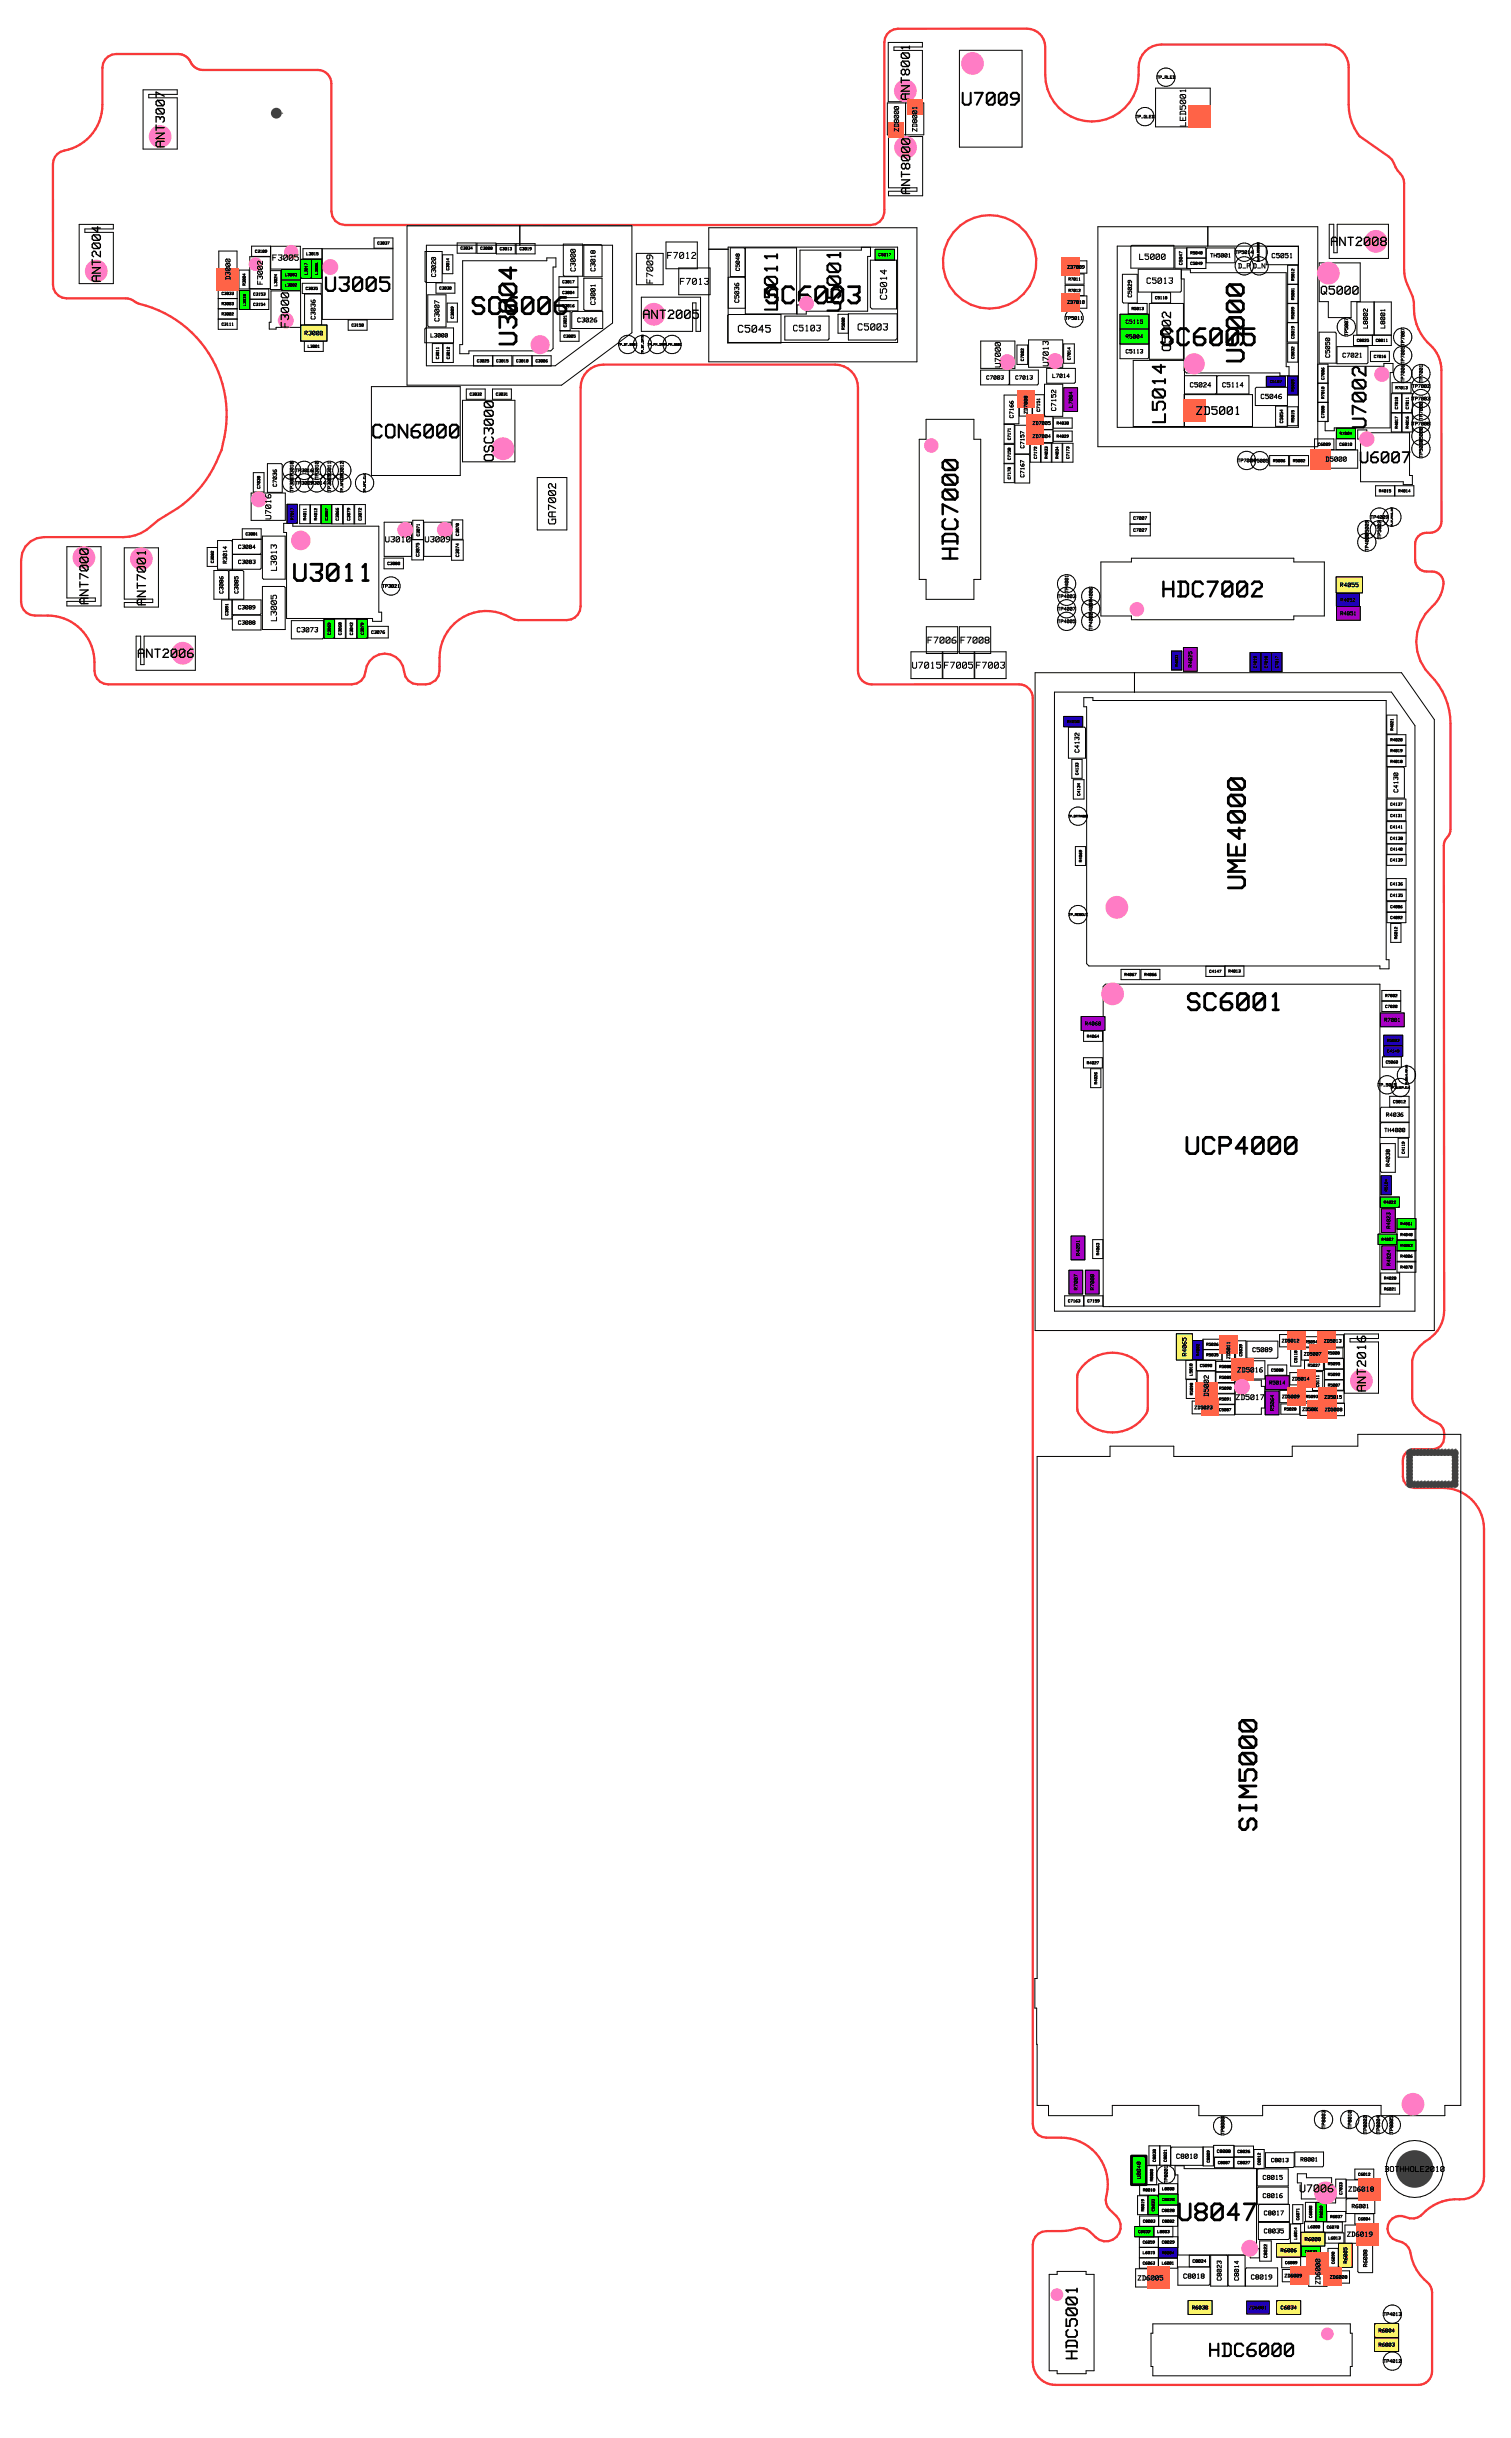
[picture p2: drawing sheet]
<svg xmlns="http://www.w3.org/2000/svg" width="245mm" height="396mm" viewBox="0 0 245 396" stroke-linecap="round" stroke-linejoin="round" font-family="sans-serif">
<defs><g id="words">
<g font-size="4.5">
<text x="76.3" y="51.3">SC6006</text>
<text x="84.1" y="56.2" transform="rotate(-90 84.1 56.2)">U3004</text>
<text x="188.1" y="56.3">SC6005</text>
<text x="202.3" y="59" transform="rotate(-90 202.3 59)">U5000</text>
<text x="47.5" y="94.6">U3011</text>
<text x="202.5" y="145.2" transform="rotate(-90 202.5 145.2)">UME4000</text>
<text x="192.5" y="164.3">SC6001</text>
<text x="192" y="187.6">UCP4000</text>
<text x="204.3" y="297.1" transform="rotate(-90 204.3 297.1)">SIM5000</text>
</g>
<text font-size="4.5" fill="#ff7cc5" x="124" y="49.5">SC6003</text>
<text font-size="4.4" x="191.2" y="360.7">U8047</text>
<g font-size="4">
<text x="155.8" y="91.5" transform="rotate(-90 155.8 91.5)">HDC7000</text>
<text x="188.1" y="97.1">HDC7002</text>
</g>
<text font-size="3.7" x="52.6" y="47.5">U3005</text>
<g font-size="3.5">
<text x="136.7" y="50.7" transform="rotate(-90 136.7 50.7)">U5001</text>
<text x="59.8" y="71.3">CON6000</text>
<text x="222" y="69.6" transform="rotate(-90 222 69.6)">U7002</text>
</g>
<text font-size="3.4" x="195.8" y="382.8">HDC6000</text>
<g font-size="3.3">
<text x="156.1" y="17.2">U7009</text>
<text x="126.5" y="50.3" transform="rotate(-90 126.5 50.3)">L5011</text>
<text x="189.5" y="68.5" transform="rotate(-90 189.5 68.5)">L5014</text>
</g>
<g font-size="2.9">
<text x="220.7" y="75.3">U6007</text>
<text x="175.1" y="383.5" transform="rotate(-90 175.1 383.5)">HDC5001</text>
</g>
<text font-size="2.4" x="80.3" y="75.3" transform="rotate(-90 80.3 75.3)">OSC3000</text>
<g font-size="2.2">
<text x="147.9" y="16.4" transform="rotate(-90 147.9 16.4)">ANT8001</text>
<text x="26.8" y="24.1" transform="rotate(-90 26.8 24.1)">ANT3007</text>
<text x="147.9" y="31.7" transform="rotate(-90 147.9 31.7)">ANT8000</text>
<text x="216" y="40">ANT2008</text>
<text x="16.5" y="46" transform="rotate(-90 16.5 46)">ANT2004</text>
<text x="104.3" y="51.9">ANT2005</text>
<text x="190.3" y="57.1" transform="rotate(-90 190.3 57.1)">C5002</text>
<text x="14.5" y="98.3" transform="rotate(-90 14.5 98.3)">ANT7000</text>
<text x="23.8" y="98.5" transform="rotate(-90 23.8 98.5)">ANT7001</text>
<text x="22.2" y="106.9">ANT2006</text>
<text x="221.9" y="226.1" transform="rotate(-90 221.9 226.1)">ANT2016</text>
</g>
<g font-size="2.1">
<text x="214.4" y="47.9">Q5000</text>
<text x="194.2" y="67.4">ZD5001</text>
</g>
<text font-size="2" x="47" y="53.2" transform="rotate(-90 47 53.2)">F3000</text>
<g font-size="1.9">
<text x="119.8" y="54.1">C5045</text>
<text x="90.4" y="85.3" transform="rotate(-90 90.4 85.3)">GA7002</text>
<text x="211" y="356">U7006</text>
</g>
<g font-size="1.7">
<text x="139.2" y="53.7">C5003</text>
<text x="144.1" y="48.7" transform="rotate(-90 144.1 48.7)">C5014</text>
</g>
<g font-size="1.6">
<text x="106.1" y="46" transform="rotate(-90 106.1 46)">F7009</text>
<text x="108.4" y="42.1">F7012</text>
<text x="110.5" y="46.3">F7013</text>
<text x="128.8" y="53.8">C5103</text>
<text x="150.7" y="104.5">F7006</text>
<text x="156" y="104.5">F7008</text>
<text x="148.1" y="108.6">U7015</text>
<text x="153.4" y="108.6">F7005</text>
<text x="158.5" y="108.6">F7003</text>
</g>
<g font-size="1.5">
<text x="192.7" y="20.6" transform="rotate(-90 192.7 20.6)">LED5001</text>
<text x="44.3" y="42.4">F3005</text>
<text x="185.1" y="42.2">L5000</text>
<text x="186.2" y="46.1">C5013</text>
<text x="45" y="92.6" transform="rotate(-90 45 92.6)">L3013</text>
<text x="45" y="100.8" transform="rotate(-90 45 100.8)">L3005</text>
</g>
<g font-size="1.4">
<text x="162.6" y="59.7" transform="rotate(-90 162.6 59.7)">U7000</text>
<text x="170.4" y="59.5" transform="rotate(-90 170.4 59.5)">U7013</text>
<text x="44.1" y="84.4" transform="rotate(-90 44.1 84.4)">U7016</text>
<text x="62.5" y="88.1">U3010</text>
<text x="68.9" y="88.1">U3009</text>
<text x="224.5" y="352.7">BOTHHOLE2010</text>
</g>
<g font-size="1.3">
<text x="42.7" y="46.2" transform="rotate(-90 42.7 46.2)">F3002</text>
<text x="93.5" y="44.1" transform="rotate(-90 93.5 44.1)">C3000</text>
<text x="200.7" y="227.3">ZD5017</text>
</g>
<g font-size="1.2">
<text x="146" y="21.4" transform="rotate(-90 146 21.4)">ZD8000</text>
<text x="149" y="21.4" transform="rotate(-90 149 21.4)">ZD8001</text>
<text x="206.5" y="41.9">C5051</text>
<text x="37.5" y="45.5" transform="rotate(-90 37.5 45.5)">D3000</text>
<text x="96.7" y="44.1" transform="rotate(-90 96.7 44.1)">C3018</text>
<text x="201" y="43.6">D_PD_N</text>
<text x="71.4" y="52.2" transform="rotate(-90 71.4 52.2)">C3007</text>
<text x="96.7" y="49.5" transform="rotate(-90 96.7 49.5)">C3001</text>
<text x="193.2" y="62.9">C5024</text>
<text x="198.5" y="62.9">C5114</text>
<text x="204.7" y="64.8">C5046</text>
<text x="171.6" y="66.7" transform="rotate(-90 171.6 66.7)">C7152</text>
<text x="215.2" y="75">D5000</text>
<text x="48.2" y="102.7">C3073</text>
<text x="196.4" y="226.7" transform="rotate(-90 196.4 226.7)">D5002</text>
<text x="200.9" y="222.8">ZD5016</text>
<text x="191" y="350.5">C8010</text>
<text x="218.9" y="355.8">ZD6018</text>
<text x="218.7" y="363.2">ZD6019</text>
<text x="184.7" y="370.3">ZD6005</text>
<text x="192.2" y="370">C8018</text>
<text x="203.1" y="370.1">C8019</text>
<text x="214.5" y="370.9" transform="rotate(-90 214.5 370.9)">ZD6000</text>
</g>
<g font-size="1.1">
<text x="70.8" y="45" transform="rotate(-90 70.8 45)">C3020</text>
<text x="51.3" y="51.9" transform="rotate(-90 51.3 51.9)">C3036</text>
<text x="93.7" y="52.4">C3026</text>
<text x="120.1" y="49.2" transform="rotate(-90 120.1 49.2)">C5036</text>
<text x="222.2" y="53.3" transform="rotate(-90 222.2 53.3)">L8002</text>
<text x="225" y="53.3" transform="rotate(-90 225 53.3)">L8001</text>
<text x="216" y="58.1" transform="rotate(-90 216 58.1)">C5050</text>
<text x="218" y="58.1">C7021</text>
<text x="175.3" y="122.2" transform="rotate(-90 175.3 122.2)">C4132</text>
<text x="227.1" y="128.7" transform="rotate(-90 227.1 128.7)">C4130</text>
<text x="203.4" y="219.5">C5089</text>
<text x="205.1" y="353.9">C8015</text>
<text x="205.1" y="356.9">C8016</text>
<text x="205.3" y="359.7">C8017</text>
<text x="205.3" y="362.6">C8035</text>
<text x="198.4" y="370.3" transform="rotate(-90 198.4 370.3)">C8023</text>
<text x="201.2" y="370.3" transform="rotate(-90 201.2 370.3)">C8014</text>
</g>
<g font-size="1">
<text x="196.5" y="41.8">TH5001</text>
<text x="120.2" y="44" transform="rotate(-90 120.2 44)">C5048</text>
<text x="182.8" y="52.6">C5115</text>
<text x="183.9" y="48.3" transform="rotate(-90 183.9 48.3)">C5029</text>
<text x="49.4" y="54.5">R3000</text>
<text x="70" y="54.8">L3000</text>
<text x="182.8" y="57.4">C5113</text>
<text x="182.8" y="55">R5004</text>
<text x="160.2" y="61.7">C7003</text>
<text x="164.9" y="61.7">C7013</text>
<text x="171" y="61.4">L7014</text>
<text x="164.6" y="67.9" transform="rotate(-90 164.6 67.9)">C7166</text>
<text x="166.4" y="77.5" transform="rotate(-90 166.4 77.5)">C7167</text>
<text x="166.4" y="72.8" transform="rotate(-90 166.4 72.8)">C7157</text>
<text x="45" y="79" transform="rotate(-90 45 79)">C7036</text>
<text x="38.7" y="89.1">C3084</text>
<text x="36.9" y="91.5" transform="rotate(-90 36.9 91.5)">R3014</text>
<text x="38.7" y="91.6">C3083</text>
<text x="217.6" y="95.3">R4055</text>
<text x="36.3" y="96.4" transform="rotate(-90 36.3 96.4)">C3086</text>
<text x="38.6" y="101.4">C3088</text>
<text x="38.6" y="99">C3089</text>
<text x="38.7" y="96.4" transform="rotate(-90 38.7 96.4)">C3085</text>
<text x="224.8" y="183.8">TH4000</text>
<text x="225.1" y="181.3">R4036</text>
<text x="225.8" y="189.4" transform="rotate(-90 225.8 189.4)">R4038</text>
<text x="192.7" y="220.2" transform="rotate(-90 192.7 220.2)">R4065</text>
<text x="185.3" y="353.8" transform="rotate(-90 185.3 353.8)">U8048</text>
<text x="206.4" y="351.1">C8013</text>
<text x="211.2" y="350.9">R8001</text>
<text x="219.5" y="358.5">R6001</text>
<text x="222.1" y="368.1" transform="rotate(-90 222.1 368.1)">R6008</text>
</g>
<g font-size=".9">
<text x="174.2" y="66.1" transform="rotate(-90 174.2 66.1)">L7004</text>
<text x="217.7" y="99.9">R4051</text>
<text x="193.7" y="108.4" transform="rotate(-90 193.7 108.4)">R4025</text>
<text x="176.2" y="166.5">R4068</text>
<text x="224.8" y="165.9">R7001</text>
<text x="175.4" y="203.9" transform="rotate(-90 175.4 203.9)">R4091</text>
<text x="225.8" y="199.5" transform="rotate(-90 225.8 199.5)">R4023</text>
<text x="175.1" y="209.5" transform="rotate(-90 175.1 209.5)">R7007</text>
<text x="177.7" y="209.5" transform="rotate(-90 177.7 209.5)">R7008</text>
<text x="225.9" y="205.5" transform="rotate(-90 225.9 205.5)">R4024</text>
<text x="206.1" y="224.8">R5014</text>
<text x="206.9" y="229.1" transform="rotate(-90 206.9 229.1)">R5064</text>
<text x="208" y="365.7">R6006</text>
<text x="211.9" y="363.9">R6000</text>
<text x="218.8" y="367.5" transform="rotate(-90 218.8 367.5)">R6005</text>
<text x="193.6" y="375">R6030</text>
<text x="208" y="375">C6034</text>
<text x="223.9" y="381">R6003</text>
<text x="223.9" y="378.7">R6004</text>
</g>
<g font-size=".8">
<text x="200.7" y="41.2">TP5014</text>
<text x="173.3" y="43.6">ZD7009</text>
<text x="192" y="43" transform="rotate(-90 192 43)">C5047</text>
<text x="173" y="51.9">TP5011</text>
<text x="173.3" y="49.3">ZD7010</text>
<text x="219" y="54.5" transform="rotate(-90 219 54.5)">TP5007</text>
<text x="228.1" y="62.1" transform="rotate(-90 228.1 62.1)">TP7006TP7005TP7007</text>
<text x="229.3" y="63">TP7002</text>
<text x="229.3" y="65">TP7003</text>
<text x="231.1" y="62.1" transform="rotate(-90 231.1 62.1)">TP7001</text>
<text x="166.9" y="67.2" transform="rotate(-90 166.9 67.2)">ZD7008</text>
<text x="167.7" y="71.1">ZD7004</text>
<text x="167.7" y="69">ZD7005</text>
<text x="168.9" y="66.8" transform="rotate(-90 168.9 66.8)">C7151</text>
<text x="208.4" y="68.7" transform="rotate(-90 208.4 68.7)">C5054</text>
<text x="229.3" y="69.1">TP7008</text>
<text x="231.1" y="68.2" transform="rotate(-90 231.1 68.2)">TP7000</text>
<text x="47.7" y="77.8" transform="rotate(-90 47.7 77.8)">TP3018</text>
<text x="48" y="76.7">TP3016</text>
<text x="51.7" y="77.8" transform="rotate(-90 51.7 77.8)">TP3010</text>
<text x="53.8" y="77.8" transform="rotate(-90 53.8 77.8)">TP3011</text>
<text x="55.8" y="77.8" transform="rotate(-90 55.8 77.8)">TP3012</text>
<text x="201" y="75.1">TP7004</text>
<text x="203.2" y="75.1">TP5005</text>
<text x="231.1" y="74.3" transform="rotate(-90 231.1 74.3)">TP5010</text>
<text x="231.1" y="72.2" transform="rotate(-90 231.1 72.2)">TP5008</text>
<text x="47.7" y="79.8" transform="rotate(-90 47.7 79.8)">TP3017</text>
<text x="48" y="78.7">TP3019</text>
<text x="50" y="78.7">TP3014</text>
<text x="53.8" y="79.8" transform="rotate(-90 53.8 79.8)">TP3015</text>
<text x="184.1" y="84.4">C7007</text>
<text x="184.1" y="86.3">C7027</text>
<text x="222.3" y="89.4" transform="rotate(-90 222.3 89.4)">TP4008</text>
<text x="222.3" y="87.4" transform="rotate(-90 222.3 87.4)">TP5009</text>
<text x="222.6" y="84.3">TP4009</text>
<text x="224.3" y="87.4" transform="rotate(-90 224.3 87.4)">TP5002</text>
<text x="62.1" y="95.4">TP3021</text>
<text x="68.1" y="90.4" transform="rotate(-90 68.1 90.4)">C3075</text>
<text x="74.6" y="90.4" transform="rotate(-90 74.6 90.4)">C3074</text>
<text x="171.8" y="97.1">TP4003</text>
<text x="171.8" y="101.2">TP4005</text>
<text x="171.8" y="99.1">TP4007</text>
<text x="173.5" y="96.2" transform="rotate(-90 173.5 96.2)">TP4001</text>
<text x="177.5" y="100.3" transform="rotate(-90 177.5 100.3)">TP4004</text>
<text x="177.5" y="98.2" transform="rotate(-90 177.5 98.2)">TP4006</text>
<text x="217.7" y="97.7">R4052</text>
<text x="60.3" y="102.9">C3076</text>
<text x="177.5" y="102.3" transform="rotate(-90 177.5 102.3)">TP4002</text>
<text x="199.8" y="220.6" transform="rotate(-90 199.8 220.6)">ZD5011</text>
<text x="208.2" y="218">ZD5012</text>
<text x="211.8" y="220.1">ZD5007</text>
<text x="215" y="218">ZD5013</text>
<text x="208.2" y="227">ZD5009</text>
<text x="209.8" y="224.1">ZD5014</text>
<text x="215.1" y="227.1">ZD5015</text>
<text x="194" y="228.8">ZD5023</text>
<text x="211.5" y="229.1">ZD5002</text>
<text x="215.2" y="229.1">ZD5008</text>
<text x="198.9" y="346.6" transform="rotate(-90 198.9 346.6)">TP8000</text>
<text x="215.3" y="345.5" transform="rotate(-90 215.3 345.5)">TP8003</text>
<text x="219.5" y="345.5" transform="rotate(-90 219.5 345.5)">TP8010</text>
<text x="222" y="346.4" transform="rotate(-90 222 346.4)">TP8002</text>
<text x="224.1" y="346.4" transform="rotate(-90 224.1 346.4)">TP8004</text>
<text x="226.3" y="346.4" transform="rotate(-90 226.3 346.4)">TP8005</text>
<text x="197.6" y="349.5">C8008</text>
<text x="189.7" y="354.5" transform="rotate(-90 189.7 354.5)">TP8001</text>
<text x="193.7" y="367.4">C8024</text>
<text x="205.8" y="366.6" transform="rotate(-90 205.8 366.6)">C8022</text>
<text x="208.6" y="369.8">ZD6009</text>
<text x="216" y="370">ZD6008</text>
<text x="202.8" y="374.9">ZD6001</text>
<text x="224.7" y="376">TP4013</text>
<text x="224.7" y="383.6">TP4012</text>
</g>
<g font-size=".7">
<text x="187.8" y="12.8">TP_RLED</text>
<text x="184.3" y="19.2">TP_GLED</text>
<text x="41.4" y="41">C3109</text>
<text x="49.8" y="41.5">L3015</text>
<text x="61.3" y="39.7">C3037</text>
<text x="74.8" y="40.5">C3034</text>
<text x="78" y="40.5">C3008</text>
<text x="81.2" y="40.6">C3013</text>
<text x="84.4" y="40.6">C3019</text>
<text x="142.7" y="41.6">C5017</text>
<text x="193.3" y="41.3">R5040</text>
<text x="36" y="47.9">C3033</text>
<text x="39.9" y="46.4" transform="rotate(-90 39.9 46.4)">R3004</text>
<text x="45" y="46.4" transform="rotate(-90 45 46.4)">L3024</text>
<text x="46.3" y="46.5">L3002</text>
<text x="46.3" y="44.9">L3003</text>
<text x="49.6" y="47.1">C3035</text>
<text x="50" y="44.6" transform="rotate(-90 50 44.6)">L3017</text>
<text x="51.7" y="44.6" transform="rotate(-90 51.7 44.6)">L3006</text>
<text x="71.4" y="47">C3030</text>
<text x="73" y="43.9" transform="rotate(-90 73 43.9)">C3014</text>
<text x="91.3" y="47.7">C3004</text>
<text x="91.3" y="46">C3017</text>
<text x="173.5" y="45.6">R7011</text>
<text x="173.5" y="47.4">R7012</text>
<text x="193.3" y="43">C5049</text>
<text x="210.2" y="45.6" transform="rotate(-90 210.2 45.6)">R5012</text>
<text x="36" y="52.9">C3111</text>
<text x="36" y="51.2">R3002</text>
<text x="36" y="49.6">R3003</text>
<text x="40" y="49.6" transform="rotate(-90 40 49.6)">L3018</text>
<text x="41.1" y="48">C3153</text>
<text x="41.1" y="49.7">C3154</text>
<text x="57.1" y="53">C3150</text>
<text x="73.7" y="51.7" transform="rotate(-90 73.7 51.7)">C3009</text>
<text x="91.3" y="49.9">C3016</text>
<text x="92" y="53.1" transform="rotate(-90 92 53.1)">C3021</text>
<text x="137.2" y="53.5" transform="rotate(-90 137.2 53.5)">R5000</text>
<text x="183.8" y="50.3">R5013</text>
<text x="187.6" y="48.6">C5118</text>
<text x="210.2" y="51.8" transform="rotate(-90 210.2 51.8)">R5099</text>
<text x="210.2" y="48.7" transform="rotate(-90 210.2 48.7)">R5081</text>
<text x="50" y="56.5">L3001</text>
<text x="71.3" y="58.3" transform="rotate(-90 71.3 58.3)">C3011</text>
<text x="73" y="58.3" transform="rotate(-90 73 58.3)">C3012</text>
<text x="77.5" y="58.8">C3025</text>
<text x="80.6" y="58.8">C3015</text>
<text x="83.8" y="58.8">C3010</text>
<text x="87" y="58.8">C3006</text>
<text x="91.5" y="54.8">C3005</text>
<text x="166.3" y="58.6" transform="rotate(-90 166.3 58.6)">C7002</text>
<text x="173.9" y="58.4" transform="rotate(-90 173.9 58.4)">C7014</text>
<text x="210.2" y="58.2" transform="rotate(-90 210.2 58.2)">C5032</text>
<text x="210.2" y="55" transform="rotate(-90 210.2 55)">C5019</text>
<text x="220.4" y="55.5">C8025</text>
<text x="223.1" y="58.1">C7016</text>
<text x="223.4" y="55.5">C8011</text>
<text x="76.3" y="64.2">C3032</text>
<text x="80.5" y="64.2">C3031</text>
<text x="206.2" y="62.2">C5107</text>
<text x="210.2" y="63.6" transform="rotate(-90 210.2 63.6)">R5005</text>
<text x="215.1" y="64.8" transform="rotate(-90 215.1 64.8)">R7010</text>
<text x="215.1" y="61.6" transform="rotate(-90 215.1 61.6)">C7006</text>
<text x="226.6" y="63.2">R7013</text>
<text x="164.2" y="71.4" transform="rotate(-90 164.2 71.4)">C7171</text>
<text x="171.6" y="71.1">R4029</text>
<text x="171.6" y="68.9">R4030</text>
<text x="210.2" y="68.6" transform="rotate(-90 210.2 68.6)">R5015</text>
<text x="215.1" y="67.9" transform="rotate(-90 215.1 67.9)">C7008</text>
<text x="217.6" y="70.6">R7004</text>
<text x="227" y="69.6" transform="rotate(-90 227 69.6)">R4017</text>
<text x="227" y="66.4" transform="rotate(-90 227 66.4)">C7010</text>
<text x="228.8" y="69.6" transform="rotate(-90 228.8 69.6)">R4016</text>
<text x="228.8" y="66.4" transform="rotate(-90 228.8 66.4)">C7011</text>
<text x="164.2" y="77.8" transform="rotate(-90 164.2 77.8)">C7170</text>
<text x="164.2" y="74.7" transform="rotate(-90 164.2 74.7)">C7158</text>
<text x="168.4" y="74.5" transform="rotate(-90 168.4 74.5)">C7172</text>
<text x="170.2" y="74.5" transform="rotate(-90 170.2 74.5)">R4033</text>
<text x="171.9" y="74.5" transform="rotate(-90 171.9 74.5)">R4034</text>
<text x="173.7" y="74.5" transform="rotate(-90 173.7 74.5)">C7173</text>
<text x="206.8" y="75">R5006</text>
<text x="210" y="75">R5002</text>
<text x="214" y="72.4">C6009</text>
<text x="217.5" y="72.4">C6010</text>
<text x="42.3" y="79.3" transform="rotate(-90 42.3 79.3)">C7038</text>
<text x="224" y="79.9">R4015</text>
<text x="227.1" y="79.9">R4014</text>
<text x="39.9" y="86.9">C3081</text>
<text x="47.7" y="84.4" transform="rotate(-90 47.7 84.4)">R7017</text>
<text x="49.8" y="84.5" transform="rotate(-90 49.8 84.5)">R4011</text>
<text x="51.5" y="84.5" transform="rotate(-90 51.5 84.5)">R4012</text>
<text x="53.3" y="84.5" transform="rotate(-90 53.3 84.5)">C3067</text>
<text x="55" y="84.5" transform="rotate(-90 55 84.5)">C3066</text>
<text x="56.9" y="84.5" transform="rotate(-90 56.9 84.5)">C3079</text>
<text x="58.7" y="84.5" transform="rotate(-90 58.7 84.5)">C3072</text>
<text x="68.2" y="87.1" transform="rotate(-90 68.2 87.1)">C3071</text>
<text x="74.5" y="87" transform="rotate(-90 74.5 87)">C3070</text>
<text x="34.7" y="91.4" transform="rotate(-90 34.7 91.4)">C3082</text>
<text x="62.9" y="91.7">C3080</text>
<text x="37.1" y="99.9" transform="rotate(-90 37.1 99.9)">C3091</text>
<text x="53.7" y="103.1" transform="rotate(-90 53.7 103.1)">C3069</text>
<text x="55.5" y="103.1" transform="rotate(-90 55.5 103.1)">C3068</text>
<text x="57.3" y="103.1" transform="rotate(-90 57.3 103.1)">C3042</text>
<text x="59.1" y="103.1" transform="rotate(-90 59.1 103.1)">C3078</text>
<text x="191.3" y="108.2" transform="rotate(-90 191.3 108.2)">R4031</text>
<text x="204.1" y="108.5" transform="rotate(-90 204.1 108.5)">C7019</text>
<text x="205.9" y="108.5" transform="rotate(-90 205.9 108.5)">C7018</text>
<text x="207.6" y="108.5" transform="rotate(-90 207.6 108.5)">C7017</text>
<text x="173.3" y="117.4">R4050</text>
<text x="226.3" y="118.6" transform="rotate(-90 226.3 118.6)">R4021</text>
<text x="175.2" y="125.8" transform="rotate(-90 175.2 125.8)">C4133</text>
<text x="225.8" y="123.9">R4018</text>
<text x="225.8" y="122.1">R4019</text>
<text x="225.8" y="120.4">R4020</text>
<text x="175.5" y="129.2" transform="rotate(-90 175.5 129.2)">C4134</text>
<text x="225.8" y="130.8">C4137</text>
<text x="225.8" y="136.4">C4138</text>
<text x="225.8" y="134.5">C4141</text>
<text x="225.8" y="132.7">C4131</text>
<text x="175.7" y="140" transform="rotate(-90 175.7 140)">R4069</text>
<text x="225.8" y="143.8">C4136</text>
<text x="225.8" y="139.9">C4139</text>
<text x="225.8" y="138.1">C4140</text>
<text x="225.8" y="145.6">C4135</text>
<text x="225.8" y="147.5">C4086</text>
<text x="225.8" y="149.2">C4092</text>
<text x="227" y="152.5" transform="rotate(-90 227 152.5)">R6012</text>
<text x="182.6" y="158.5">R4067</text>
<text x="185.9" y="158.5">R4066</text>
<text x="196.4" y="157.9">C4147</text>
<text x="199.5" y="157.9">R4013</text>
<text x="225" y="161.9">R7002</text>
<text x="225" y="163.6">C7020</text>
<text x="176.5" y="172.8">R4027</text>
<text x="176.5" y="168.5">R4064</text>
<text x="225.1" y="172.7">C5060</text>
<text x="225.3" y="170.9">C4149</text>
<text x="225.3" y="169.2">R5003</text>
<text x="178.2" y="176" transform="rotate(-90 178.2 176)">R4026</text>
<text x="223.9" y="176.4">TP_5015</text>
<text x="226.2" y="179.1">C5012</text>
<text x="228.2" y="187.3" transform="rotate(-90 228.2 187.3)">C4119</text>
<text x="224.7" y="195.4">R4022</text>
<text x="225.4" y="193.4" transform="rotate(-90 225.4 193.4)">R5104</text>
<text x="178.5" y="203.8" transform="rotate(-90 178.5 203.8)">R4063</text>
<text x="224.4" y="201.5">R4007</text>
<text x="227.4" y="200.7">R4040</text>
<text x="227.4" y="198.9">R4061</text>
<text x="227.4" y="202.5">R4062</text>
<text x="224.8" y="207.8">R4028</text>
<text x="224.8" y="209.5">R6021</text>
<text x="227.4" y="204.2">R4006</text>
<text x="227.4" y="206">R4070</text>
<text x="173.5" y="211.5">C7163</text>
<text x="176.6" y="211.5">C7159</text>
<text x="194.8" y="220.2" transform="rotate(-90 194.8 220.2)">R4002</text>
<text x="194.9" y="221.9">C5090</text>
<text x="195.9" y="218.5">R5026</text>
<text x="195.9" y="220.2">R5035</text>
<text x="201.8" y="220.2" transform="rotate(-90 201.8 220.2)">C5039</text>
<text x="210.7" y="221.2" transform="rotate(-90 210.7 221.2)">C5110</text>
<text x="212" y="218.1">R5094</text>
<text x="212.4" y="221.9">R5027</text>
<text x="215.6" y="219.9">R5008</text>
<text x="215.7" y="221.7">R5095</text>
<text x="193.7" y="223.3" transform="rotate(-90 193.7 223.3)">L5010</text>
<text x="193.8" y="226.5" transform="rotate(-90 193.8 226.5)">R5098</text>
<text x="198" y="222.1">R5088</text>
<text x="198" y="223.9">R5089</text>
<text x="198" y="225.6">R5090</text>
<text x="198" y="227.4">R5091</text>
<text x="206.5" y="222.7">C5088</text>
<text x="212.1" y="227">R5093</text>
<text x="214.2" y="225.2" transform="rotate(-90 214.2 225.2)">C5111</text>
<text x="215.7" y="225.1">R5007</text>
<text x="215.7" y="223.4">R5092</text>
<text x="198" y="229.1">C5087</text>
<text x="208.6" y="229">R5028</text>
<text x="187.7" y="351" transform="rotate(-90 187.7 351)">C8030</text>
<text x="189.5" y="351" transform="rotate(-90 189.5 351)">C8021</text>
<text x="196.5" y="351.1" transform="rotate(-90 196.5 351.1)">C8009</text>
<text x="197.8" y="351.4">C8007</text>
<text x="201" y="349.6">C8026</text>
<text x="201" y="351.4">C8027</text>
<text x="204.7" y="351.5" transform="rotate(-90 204.7 351.5)">C8012</text>
<text x="220.6" y="353.2">C6012</text>
<text x="185.6" y="355.8">R8018</text>
<text x="185.8" y="359" transform="rotate(-90 185.8 359)">R8019</text>
<text x="187.3" y="354.1" transform="rotate(-90 187.3 354.1)">R8000</text>
<text x="187.5" y="359" transform="rotate(-90 187.5 359)">C8033</text>
<text x="188.7" y="357.4">C8020</text>
<text x="188.7" y="359.1">C8028</text>
<text x="188.8" y="355.6">L8000</text>
<text x="218" y="356.3" transform="rotate(-90 218 356.3)">C7033</text>
<text x="184.9" y="362.6">C8032</text>
<text x="185.6" y="364.3">C6059</text>
<text x="185.6" y="360.9">C8003</text>
<text x="185.7" y="366">L6015</text>
<text x="188" y="362.6">L8003</text>
<text x="188.7" y="364.3">C8029</text>
<text x="188.7" y="360.9">C8002</text>
<text x="210.7" y="363.5" transform="rotate(-90 210.7 363.5)">L6014</text>
<text x="211" y="360.5" transform="rotate(-90 211 360.5)">C6071</text>
<text x="211.9" y="365.8">C6033</text>
<text x="212.5" y="361.8">L6000</text>
<text x="213.1" y="360.1" transform="rotate(-90 213.1 360.1)">C6000</text>
<text x="214.8" y="360.1" transform="rotate(-90 214.8 360.1)">R8020</text>
<text x="215.5" y="361.8">C6070</text>
<text x="215.8" y="363.6">L6013</text>
<text x="216" y="360.1">R6037</text>
<text x="220.6" y="360.5">C6004</text>
<text x="185.6" y="367.7">C6063</text>
<text x="188.7" y="366">R8004</text>
<text x="188.8" y="367.7">L6001</text>
<text x="208.7" y="367.6">C6089</text>
<text x="216.8" y="367.6" transform="rotate(-90 216.8 367.6)">C6090</text>
</g>
<g font-size=".6">
<text x="55.7" y="80" transform="rotate(-90 55.7 80)">TP_NFC_EN</text>
<text x="173.4" y="148.7">TP_RESOUT</text>
</g>
<g font-size=".5">
<text x="204.5" y="42.5" transform="rotate(-90 204.5 42.5)">SafeLDO5000</text>
<text x="100.4" y="56.1">TP_BT_SSBI</text>
<text x="104.5" y="57.5" transform="rotate(-90 104.5 57.5)">TP_BT_DATA</text>
<text x="105.1" y="56.1">TP_FM_DATA</text>
<text x="107.6" y="56.1">TP_FM_SSBI</text>
<text x="59.4" y="80" transform="rotate(-90 59.4 80)">TP_NFC_CLK</text>
<text x="173.5" y="132.7">TP_DATA4000</text>
</g>
<g font-size=".4">
<text x="226.2" y="85.4" transform="rotate(-90 226.2 85.4)">TP_IF_PMIC_INT</text>
<text x="225.8" y="176.7">TP_SLEEP_CLK</text>
</g>
<text font-size=".3" x="228.6" y="176.3" transform="rotate(-90 228.6 176.3)">TP_BBCLK1_MSM_EN</text>
</g></defs>
<g fill="none" stroke="#f83939" stroke-width=".37">
<path d="M17.1 9.7l.4-.5 .7-.3 .7-.1h10a2.32 2.32 0 0 1 2.2 1.5l.4 .5 .5 .4 1 .2h18.6a2.21 2.21 0 0 1 2.2 2.2v20.7l.2 .9 .5 .7 .7 .5 .8 .1h85.4a2.25 2.25 0 0 0 2.2-2.5v-27.1l.1-.7a2.22 2.22 0 0 1 2.1-1.5h21.6a2.96 2.96 0 0 1 2.4 2.9l.1 5.7a7.6 7.6 0 0 0 8 6.4 7.6 7.6 0 0 0 7-7.6 4.5 4.5 0 0 1 1.1-3.8 3.7 3.7 0 0 1 2.6-1.1l27.4 .1a3.7 3.7 0 0 1 3 3.6l.1 7.1a8.3 8.3 0 0 0 1.7 4.1l4.8 3.3 .5 .5a7.9 7.9 0 0 0 1.7 2.7l.3 1.1v14.7a10.4 10.4 0 0 0 1.3 3.8l.2 1.4a8.3 8.3 0 0 0 3.1 6.8l.9 1.5 .4 1.1 .1 1.1v24.5a1.96 1.96 0 0 1-2.4 1.9 1.84 1.84 0 0 0-1.9 1.8l.1 3a1.86 1.86 0 0 0 1.8 1.5 2.2 2.2 0 0 1 2.6 1.2 5 5 0 0 1-1.7 4.5 7.6 7.6 0 0 0-.3 11.1 11.1 11.1 0 0 1 3.3 7.9v17.2l-.2 .7-.8 1.2-.1 .7 .1 75.5a5.8 5.8 0 0 1-3.2 5.1l-.8 .7-.9 1-.3 1.3v6.1a5.4 5.4 0 0 0 2.9 3.5l1.5 .7a2.58 2.58 0 0 1-.1 3.8l-1 .3h-3.4a1.85 1.85 0 0 0-1.5 1.8v2.6l.2 .7 .4 .6 .6 .4 .7 .2h4.7a6.7 6.7 0 0 1 6.6 6.6v105.9a3.7 3.7 0 0 1-3.9 3 7.7 7.7 0 0 0-6.3 2.6 2.43 2.43 0 0 1-2.6 .2 2.04 2.04 0 0 0-2.7 1.2 2.04 2.04 0 0 0 1.3 2.6 2.8 2.8 0 0 1 2.5 3 8.4 8.4 0 0 0 2.8 4.1l.3 .5 .2 .9v12.7a2.22 2.22 0 0 1-2.2 2.3h-59.4a3.7 3.7 0 0 1-3.3-3.7v-19l.1-.7a2.22 2.22 0 0 1 2.2-1.6 14.1 14.1 0 0 0 5.4-.5 3.1 3.1 0 0 1 2.5 1.5 2.4 2.4 0 0 0 3.4 0 2.4 2.4 0 0 0 0-3.4 3.3 3.3 0 0 1-1.7-2.6 7.9 7.9 0 0 0-2.8-8.7 7.6 7.6 0 0 0-4.5-1.4h-2.3l-.7-.1a2.22 2.22 0 0 1-1.6-2.2v-231.9a2.22 2.22 0 0 0-2.2-1.8h-24.4a2.22 2.22 0 0 1-1.8-2.2v-46.7a3.7 3.7 0 0 0-3.7-3l-38.3 .1a3.7 3.7 0 0 0-3 3.6v35.6l-.1 .6a2.22 2.22 0 0 1-2.1 1.6h-7.9l-.7-.1-1.3-.7a7.6 7.6 0 0 0-10.8 6.9v2.1l-.2 .8-.5 .8-.9 .5a4.2 4.2 0 0 1-3.5-.5l-.5-.7-.2-.8a3.1 3.1 0 0 0-3.1-2.9 3.1 3.1 0 0 0-3.1 2.9 2.2 2.2 0 0 1-2.3 2.1h-39.5l-.7-.1a2.22 2.22 0 0 1-1.6-2.1 7.9 7.9 0 0 0-4.3-8.2l-1.3-.5a12.6 12.6 0 0 0-4.1-.3 2.22 2.22 0 0 1-2.2-2.2v-6.7l.2-1.2a3.7 3.7 0 0 1 3.5-2.6l13.9-.1a6.7 6.7 0 0 0 3.6-1.7l1.1-1 1.3-.7a19.2 19.2 0 0 0 9-10.7 18.7 18.7 0 0 0-13.8-23.8l-1-.6-.8-.2h-9.6l-.7-.1a2.22 2.22 0 0 1-1.5-2.1v-19.6l.1-.6a2.5 2.5 0 0 1 2.4-1.7 7.6 7.6 0 0 0 5.5-7.3v-6l.1-.7zM176.3 221.3a6.4 6.4 0 0 1 10 1.8l.1 5.8a5.9 5.9 0 0 1-5.7 3.7 6.3 6.3 0 0 1-5.7-3.5v-5.8a3.2 3.2 0 0 1 1.3-2z"/>
<circle cx="160.7" cy="42.5" r="7.6"/>
</g>
<path d="M23.2 14.6h5.6v.7h-4.6v.6h4.6v8.3h-5.6zM144.3 6.9h5.5v.7h-4.6v.6h4.6v8.3h-5.5zM12.9 36.4h5.5v.8h-4.6v.5h4.6v8.3h-5.5zM144.3 22.2h5.5v9.6h-5.5v-.8h4.6v-.5h-4.6zM215.9 36.4h.7v4.6h.6v-4.6h8.3v5.6h-9.6zM104.2 48.2h9.6v5.6h-.8v-4.6h-.5v4.6h-8.3zM10.9 88.8h5.5v9.6h-5.5v-.8h4.6v-.5h-4.6zM20.2 88.9h5.5v9.7h-5.5v-.8h4.6v-.5h-4.6zM22.1 103.3h.7v4.6h.6v-4.6h8.3v5.5h-9.6zM218.3 216.6h5.6v.7h-4.6v.6h4.6v8.3h-5.6zM225.2 351.2a4.6 4.6 0 0 1 4.6-3.7 4.6 4.6 0 0 1 4.5 3.7M225.2 353a4.6 4.6 0 0 0 4.6 3.8 4.6 4.6 0 0 0 4.5-3.8" fill="none" stroke="#000" stroke-width=".16"/>
<circle cx="229.8" cy="352.1" r="3.1" fill="#404040"/>
<g fill="none" stroke="#000" stroke-width=".16">
<path d="M187.7 14.3h8.9v6.3h-8.9zM40.9 40h3v1.6h-3zM44 40h4.8v3.7h-4.8zM60.7 38.6h3.1v1.7h-3.1zM74.3 39.4h3v1.7h-3zM77.5 39.5h3v1.6h-3zM80.6 39.6h3.1v1.6h-3.1zM83.8 39.6h3.1v1.6h-3.1zM91.5 39.6h3.1v5.2h-2.9l-.2-.1zM94.8 39.7h2.8l.2 .2v5h-3zM108.2 39.3h5.1v4.3h-5.1zM35.4 46.8h3.1v1.7h-3.1z"/>
<path d="M35.4 51.8h3.1v1.7h-3.1zM35.5 40.8h3v5.9h-3zM40.5 50.2v-3h-1.6v3h4.8v-3.3h-3.1v3.3M40.6 41.7h3.3v5.2h-3.3zM40.6 48.6h3.1M43.9 43.9h1.7v3.1h-1.7zM44 47.2h4.8v6h-4v.2h-1.1v-1.1h.3zM45.7 43.8h3.1v3.3h-3.1zM45.7 45.4h3.1M48.9 42.1h3.3v3.1h-3.3zM49.2 40.4h3.1v1.6h-3.1zM49.4 55.4h3.1v1.7h-3.1z"/>
<path d="M50.5 42.1v3.1M50.6 42.1v3.1M52.1 47.7h-2.6v5.1h2.7v-4.9M52.2 46h-3.1v1.7h3.1M56.5 51.9h3.1v1.7h-3.1zM69 53.4l.2-.2h4.5v2.4h-4.7zM69 40.8h2.8v5.1h-2.6l-.2-.2zM69.5 47.9h2.9v5.2h-2.8l-.1-.2zM70.2 55.8h1.7v3h-1.7zM70.8 45.9h3.1v1.7h-3.1zM71.9 41.4h1.6v3h-1.6zM72 55.8h1.6v3h-1.6z"/>
<path d="M72.6 49.2h1.7v3.1h-1.7zM76.9 57.8h3.1v1.6h-3.1zM80.1 57.8h3v1.6h-3zM83.3 57.8h3.1v1.6h-3.1zM86.4 57.8h3.1v1.6h-3.1zM90.8 46.7h3.1v1.6h-3.1M90.8 44.9h3.1v1.7h-3.1zM90.8 48.8h3.1v1.7h-3.1M90.9 50.6v3.1h1.7v-3.1M91 53.7h3v1.7h-3zM93 50.6h4.9v2.7h-5v-2.6M94.8 45.2h3v5.2h-2.8l-.2-.2z"/>
<path d="M103.4 41.1h4.3v5.1h-4.3zM110.2 43.5h5.1v4.4h-5.1zM118.4 51.1h8.4v4.6h-8.6v-4.5zM118.6 40.2h2.2l.2 .2v4.5h-2.4zM121 40.2h8.4v10.8h-8.4zM121 45.2l-.1-.2h-2.6v5h2.7M127.5 51.3h7.1v3.7l-.1 .2h-7zM137.8 51h7.9v3.9l-.3 .3h-7.6zM141.4 42.2h4.2v8h-4l-.2-.3zM142.1 42.2v-1.7h3.2v1.7M165.2 56h1.7v3.2h-1.7zM170 59.8h4.7v2.2l-.2 .2h-4.5z"/>
<path d="M172.7 55.8h1.8v3.2h-1.8zM181.9 55.8h4.7v2.3l-.2 .1h-4.5zM181.9 51h4.7v2.3l-.2 .1h-4.5zM182.3 44.5h2.4v4.7h-2.2l-.2-.2zM183.7 40l.1-.2h6.9v3.7h-7zM184.1 58.5h8.3v10.7h-8.3zM184.9 43.7h7v3.5l-.2 .2h-6.8zM186.7 49.3h5.5v9h-5.5zM187 47.5h3.1v1.7h-3.1zM190.8 40.3h1.9v3.3h-1.9zM192.8 41.9h3.1v1.7h-3.1zM200.7 42.6a1.5 1.5 0 0 0 .8 2"/>
<path d="M200.8 42.4a1.49 1.49 0 0 1 2.6 0M203.4 43.9l-.3 .4-.5 .3M204.3 41.7l-.8 .4-.3 .3M204.7 41.7a1.49 1.49 0 0 1 1 2.3 1.49 1.49 0 0 1-2.5-.1M205.8 40h5.1v3h-5.2v-2.8zM209.1 52.4h1.7v3.1h-1.7zM209.1 55.7h1.7v3.1h-1.7zM214 59.1h1.7v3.1h-1.7zM214.2 53.9h2.6l.2 .2v4.9h-2.8zM220.4 54.4v-5.4h5.6v7.1h-6.2v-1.7h6.2M222.2 58.9v-2.6h-5.1v2.8h4.9M222.6 57h3.1v1.7h-3.1z"/>
<path d="M222.9 54.4v1.7M223.2 49v5.4M41.1 76.7h1.8v3.2h-1.8zM43.4 75.3h2.3l.1 .1v4.5h-2.4zM60.3 62.8h14.5v14.4h-14.5zM75.7 63.2h3.1v1.6h-3.1zM80 63.2h3.1v1.6h-3.1zM87.3 77.5h4.8v8.5h-4.8zM150.4 68.1h7.8v3.2h1.1v22.8h-1.1v3.2h-7.8v-3.2h-1.1v-22.8h1.1zM159.3 60.1h4.6v2.2l-.1 .2h-4.5zM163.1 75.3h1.6v3.1h-1.6zM163.1 64.1h2.2l.2 .2v4.5h-2.4z"/>
<path d="M163.1 68.9h1.6v3.1h-1.6zM163.1 72.1h1.6v3.1h-1.6zM164 60.1h4.6v2.2l-.1 .2h-4.5zM164.8 69h2.3l.1 .2v4.5h-2.4zM164.8 73.8h2.3l.1 .1v4.5h-2.4zM167.3 72h1.7v3h-1.7zM167.7 64.1h1.9v3.3h-1.9zM169.6 62.4h3v5.2h-2.8l-.2-.2zM172.6 72h1.7v3h-1.7zM172.8 63h2.2v3.8h-2.2zM192.4 61h5.2v2.8l-.2 .2h-5M197.6 61.2l.2-.2h5v3h-5.2z"/>
<path d="M203.9 63.1l.1-.2h5.1v2.9h-5.2zM205.7 61.1h3v1.7h-3zM207.2 65.9h1.9v3.3h-1.9zM213.5 71.3h3.1v1.7h-3.1zM214 65.3h1.7v3.1h-1.7zM217 71.3h3.1v1.7h-3.1zM220.5 73.1h-7v2.9h7M226 63.9h1.6v3.1h-1.6zM227.7 63.9h1.7v3.1h-1.7zM33.6 88.9h1.7v3.1h-1.7zM36 97.4h1.7v3.1h-1.7zM37.1 97.3v-4.5l-.1-.2h-2.3v4.7h4.9v-4.5l-.2-.2h-2.2v4.7"/>
<path d="M37.7 97.4h4.7v2.2l-.2 .2h-4.5zM37.8 90h4.4l.2-.2v-2.2h-4.6v4.8h4.4l.2-.1v-2.3h-4.6M39.3 85.9h3.1v1.6h-3.1zM42.6 95.2h3.6l.1 .2v6.8h-3.7zM42.6 87h3.7v7h-3.5l-.2-.1zM52.2 82h1.6v3h-1.6zM53.9 81.9h1.7v3.2h-1.7zM55.8 81.9h1.7v3.2h-1.7zM57.6 81.9h1.7v3.2h-1.7zM62.4 90.6h3.1v1.7h-3.1zM67 87.6v-3.1h1.8v6.4h-1.9v-3.3h1.9M73.3 87.7h1.9v3.3h-1.9z"/>
<path d="M73.4 84.4h1.8v3.2h-1.8zM178.8 91.2h5v-.6h26.3v.6h5v8.8h-5v.6h-26.3v-.6h-5zM183.5 83.2h3.3v1.9h-3.3zM183.5 85.1h3.3v1.9h-3.3zM37.7 100l.2-.1h4.5v2.4h-4.7zM47.3 100.8h5.2v2.8l-.1 .1h-5.1zM52.6 100.5h1.7v3.1h-1.7zM54.3 100.5h1.8v3.1h-1.8zM56.2 100.5h1.7v3.1h-1.7zM58 100.5h1.7v3.1h-1.7zM59.8 101.7h3.3v1.9h-3.3zM150.5 101.8h5v4.3h-5z"/>
<path d="M153.1 105.8h5.1v4.4h-5.1zM155.8 101.8h5.1v4.3h-5.1zM158.3 105.8h5.1v4.4h-5.1zM173.5 118.1h2.6l.2 .1v4.9h-2.8zM203 106h1.7v3h-1.7zM204.8 106h1.7v3h-1.7zM206.5 106h1.7v3h-1.7zM174.1 123.3h1.6v3.1h-1.6zM174.3 126.6h1.8v3.1h-1.8zM225.2 133.4h3.2v1.7h-3.2zM225.2 135.2h3.2v1.8h-3.2zM225.2 138.8h3.2v1.7h-3.2z"/>
<path d="M225.3 129.7h3v1.7h-3zM225.3 131.6h3v1.6h-3zM225.3 137h3v1.7h-3zM225.3 124.5h2.6l.2 .2v4.9h-2.8zM195.9 156.9h3v1.6h-3zM225.2 142.6h3.2v1.8h-3.2zM225.2 144.5h3.2v1.7h-3.2zM225.3 146.4h3v1.6h-3zM225.3 148.1h3v1.7h-3zM224.4 162.6h3.1v1.6h-3.1zM224.5 171.6h3.1v1.7h-3.1zM224.7 169.8h3.1v1.7h-3.1z"/>
<path d="M225.7 178h3.2v1.7h-3.2zM227.1 184.8h1.6v3.1h-1.6zM172.9 210.4h3.1v1.6h-3.1zM176.1 210.4h3v1.6h-3zM200.7 217.7h1.6v3.1h-1.6zM202.5 217.7h5v2.6l-.1 .2h-4.9zM209.6 218.7h1.7v3.1h-1.7zM192.6 220.8h1.7v3.1h-1.7zM194.3 220.9h3.1v1.6h-3.1zM194.4 222.6h3v4.8h-3zM197.4 228h3.1v1.7h-3.1zM205.9 221.6h3.1v1.7h-3.1z"/>
<path d="M213.2 222.7h1.6v3.1h-1.6zM186.5 356.5h1.6v3.1h-1.6zM188.2 358h3.1M188.2 359.7h3.1M188.2 356.2v-1.7h3.1v1.7h-3.1v5.2M188.2 359.8v1.6M188.3 348.4v3.1M188.4 348.4v3.1M191.3 359.8h-6.2v1.6h6.2M195.4 348.6v3l-8.8-.1v-3.1h3.5v3.1M195.4 348.6v3h1.7v-3h-6.8l-.1 .2v2.8M197.1 348.3h3.3v1.9h-3.3z"/>
<path d="M197.3 350.3h3v1.6h-3zM200.4 348.4h3.2v1.8h-3.2zM200.4 350.2h3.2v1.8h-3.2zM203.7 349h1.6v3h-1.6zM204.2 352.3l.2-.2h4.8v2.8h-5zM205.5 349.5h4.7v2.2l-.2 .2h-4.5zM209.2 357.9v-2.8h-4.8l-.2 .2v2.6h5.2v2.8h-5M209.9 357.9h1.7v3.1h-1.7zM212 357.6h1.7v3h-1.7zM216.9 353.8h1.7v3.1h-1.7zM220 359.4h3.1v1.7h-3.1zM220 352.2h3.1v1.6h-3.1z"/>
<path d="M170.4 369.3h1.3v-.5h4.7v.5h1.3v15.6h-1.3v.5h-4.7v-.5h-1.3zM185 366.6h6.2v1.7h-6.2v-5.1h3.1v5.1M185 364.9h3.1M185 366.6h3.1M187.2 377.3h32.1v1.5h.3v5.4h-.3v1.5h-32.1v-1.5h-.3v-5.4h.3zM187.4 361.5v1.6M188.2 363.1v1.8M188.2 366.6v1.7M190.5 363.1v-1.6h-6.2v1.6h7v1.8h-6.3M191.3 368.1h5.2v2.7l-.2 .2h-5zM193.2 366.1h3.2v1.9h-3.2zM196.6 366.1h2.6l.2 .2v4.9h-2.8z"/>
<path d="M199.4 366.1h2.8v5.1h-2.6l-.2-.2zM202.3 368.4l.2-.2h5v3h-5.2zM204.4 360.8h5v2.6l-.2 .2h-4.8zM204.6 363.8h1.9v3.3h-1.9zM207.4 373.5h3.8v2.2h-3.8zM208.2 366.5h3v1.7h-3zM209.6 361.1h1.6v3h-1.6zM211.4 364.7h3.1v1.7h-3.1zM214.9 360.7h3.1v1.7h-3.1v-1.7h-3v1.7h3M215.2 362.5h3.1v1.7h-3.1zM215.7 365h1.6v3.1h-1.6z"/>
</g>
<circle cx="44.9" cy="18.4" r=".88" fill="#404040"/>
<g fill="none" stroke="#000" stroke-width=".16">
<path d="M66.1 36.7h36.5v17.3l-11.4 8.5h-25.1zM69.3 39.8h30.2v12.6l-9.3 7h-20.9zM84.4 36.7v3.1M115.1 37h33.8v21.7h-33.8zM178.3 36.8h35.7v35.7h-35.7zM181.5 40h29.4v29.4h-29.4zM196.2 36.8v3.2M35.4 48.5h3.1v3.3h-3.1zM35.4 50.1h3.1M38.8 43.8h1.7v3.1h-1.7zM48.8 52.8h4.3v2.6h-4.3zM115.1 40.5h3.2"/>
<path d="M118.3 40.1h27.5v15.5h-27.5zM136.1 51v3.1h1.7v-3.1M173 44.5h3.1v1.6h-3.1zM173 46.3h3.1v1.7h-3.1zM181.9 53.6l.2-.2h4.5v2.4h-4.7zM183.2 49.3h3.1v1.6h-3.1zM192.8 40.2h3.1v1.7h-3.1zM209.1 43.1h1.7v9.3h-1.7zM209.1 46.1h1.7M209.1 49.2h1.7M209.1 46.2h1.7M209.1 49.3h1.7"/>
<path d="M214.3 42.7h6.6v6.3h-1.5v2.6h-3.7v-2.6h-1.4zM75.1 65h8.5v10h-8.5zM169.1 72h1.7v3h-1.7zM170.8 72h1.7v3h-1.7zM171.1 70h3v1.6h-3zM171.1 67.9h3v1.6h-3zM206.2 74h3.1v1.6h-3.1zM209.1 61.1h1.7v3h-1.7zM209.1 66h1.7v3.1h-1.7zM209.4 74h3.1v1.6h-3.1zM214 62.2h1.7v3.1h-1.7M217.1 69.5h3v1.7h-3z"/>
<path d="M223.4 78.9h3.1v1.6h-3.1zM226 67.1h1.6v3h-1.6zM226.1 62.1h3.1v1.7h-3.1zM226.6 78.9h3v1.6h-3zM227.7 67.1h1.7v3h-1.7zM35.3 87.8h2.3l.1 .1v4.5h-2.4zM46.6 81.9h1.7v3h-1.7zM48.7 82h1.6v3h-1.6zM50.4 82h1.7v3h-1.7zM217 93.7h4.3v2.6h-4.3zM217.1 96.4h3.7v2h-3.7zM217.1 98.5h3.8v2.2h-3.8z"/>
<path d="M168.1 109.2h59.5l5.4 7.6v99.2h-64.9zM171.3 112.4h54.7l3.8 5.4v95.1h-58.5zM172.8 116.3h3v1.7h-3zM184.3 109.2v3.2M190.3 105.7h1.6v3.1h-1.6zM192.2 105.1h2.2v3.9h-2.2zM225.2 116.1h1.7v3.1h-1.7zM225.3 119.3h3v1.6h-3zM174.7 137.4h1.6v3.1h-1.6zM225.3 122.8h3v1.7h-3zM225.3 121h3v1.7h-3zM182.1 157.4h3v1.6h-3z"/>
<path d="M185.3 157.4h3.1v1.6h-3.1zM199 156.8h3v1.7h-3zM225.9 149.9h1.6v3.1h-1.6zM175.6 165.1h3.8v2.2h-3.8zM176 171.7h3v1.7h-3zM176 167.4h3.1v1.7h-3.1zM177.1 173.5h1.7v3.1h-1.7zM224.2 164.5h3.9v2.2h-3.9zM224.4 179.8h4.5v2.4h-4.7v-2.3zM224.4 160.8h3.1v1.7h-3.1zM224.7 168.1h3.1v1.6h-3.1zM224.2 194.3h3.1v1.7h-3.1z"/>
<path d="M224.2 185.7h2.4v4.6h-2.2l-.2-.1zM224.3 190.9h1.7v3.1h-1.7zM224.4 196.2h2.2v3.9h-2.2zM226.9 197.9h3.1v1.6h-3.1zM173.6 206.2h2.2v3.9h-2.2zM174 200.7h2.2v3.8h-2.2zM176.3 206.2h2.2v3.9h-2.2zM177.5 201.3h1.6v3h-1.6zM191.1 216.5h2.6v4.3h-2.6zM195.4 217.4h3v3.4h-3zM195.4 217.6h-1.7v3.1h1.7M195.4 219.1h3"/>
<path d="M211.5 217h3v1.7h-3zM215.1 218.8h3v1.7h-3zM224.2 206.7h3.1v1.6h-3.1zM224.2 208.4h3.1v1.7h-3.1zM224.4 202.3h2.3v3.8h-2.3zM226.9 203.1h3.1v1.7h-3.1zM226.9 201.3h3.1v-1.7h-3.1v3.4h3.1v-1.6h-3.1M226.9 204.9h3.1v1.6h-3.1zM226.9 200.4h-3.1v1.6h3.1M168.4 236.5h11.9v-1.7h10.3v1.7h19.3v-1.7h10.6v-1.9h16.8v108.9h-2.6v1.7h-10.4v-1.7h-19.2v1.7h-10.4v-1.7h-14v1.7h-10.4v-1.7h-1.9v-15.8h-.3v-4.8h.3zM192.7 224h1.6v3h-1.6zM197.5 221h3.1v1.7h-3.1z"/>
<path d="M197.5 222.8h3.1v1.7h-3.1zM197.5 224.5h3.1v1.7h-3.1zM197.5 226.3h3.1v1.7h-3.1zM205.5 225.8h2.2v3.9h-2.2zM205.5 223.4h3.9v2.2h-3.9zM208 227.9h3.1v1.7h-3.1zM211.5 225.9h3.1v1.7h-3.1zM211.9 220.8h3v1.7h-3zM215.1 224h3.1v1.7h-3.1zM215.1 220.6h3.1v1.6h-3.1zM215.1 222.3h3.1v1.7h-3.1zM184.8 356.5h1.6v3.1h-1.6z"/>
<path d="M185.1 354.7h3.1v1.7h-3.1zM186.2 351.6h1.7v3.1h-1.7zM210.3 349.4h4.7v2.2l-.2 .2h-4.5zM213.8 357.6h1.6v3h-1.6zM215.5 359h3.1v1.7h-3.1zM218.8 357h4.5v2.4h-4.7v-2.3zM188.2 364.9h3v1.7h-3zM193 373.5h3.9v2.2h-3.9zM211.2 364.2h-3.8v2.3h3.8l.1-4.1h3.9v2.2h-3.9M217.4 364.2h2.2v3.9h-2.2zM220.5 364.3h2.4v4.7h-2.2l-.2-.2zM223.3 377.3h3.8v2.2h-3.8z"/>
<path d="M223.3 379.6h3.8v2.2h-3.8z"/>
</g>
<circle cx="231.3" cy="235.8" r=".55" fill="#404040"/>
<circle cx="231.9" cy="235.8" r=".55" fill="#404040"/>
<circle cx="232.4" cy="235.8" r=".55" fill="#404040"/>
<circle cx="233" cy="235.8" r=".55" fill="#404040"/>
<circle cx="233.6" cy="235.8" r=".55" fill="#404040"/>
<circle cx="234.1" cy="235.8" r=".55" fill="#404040"/>
<circle cx="234.7" cy="235.8" r=".55" fill="#404040"/>
<circle cx="235.2" cy="235.8" r=".55" fill="#404040"/>
<circle cx="235.8" cy="235.8" r=".55" fill="#404040"/>
<circle cx="230.8" cy="235.8" r=".55" fill="#404040"/>
<circle cx="230.2" cy="235.8" r=".55" fill="#404040"/>
<circle cx="229.7" cy="235.8" r=".55" fill="#404040"/>
<circle cx="229.1" cy="235.8" r=".55" fill="#404040"/>
<circle cx="229.1" cy="241" r=".55" fill="#404040"/>
<circle cx="229.7" cy="241" r=".55" fill="#404040"/>
<circle cx="230.2" cy="241" r=".55" fill="#404040"/>
<circle cx="230.8" cy="241" r=".55" fill="#404040"/>
<circle cx="235.8" cy="241" r=".55" fill="#404040"/>
<circle cx="235.2" cy="241" r=".55" fill="#404040"/>
<circle cx="234.7" cy="241" r=".55" fill="#404040"/>
<circle cx="234.1" cy="241" r=".55" fill="#404040"/>
<circle cx="233.6" cy="241" r=".55" fill="#404040"/>
<circle cx="233" cy="241" r=".55" fill="#404040"/>
<circle cx="232.4" cy="241" r=".55" fill="#404040"/>
<circle cx="231.9" cy="241" r=".55" fill="#404040"/>
<circle cx="231.3" cy="241" r=".55" fill="#404040"/>
<circle cx="236.3" cy="241" r=".55" fill="#404040"/>
<circle cx="236.3" cy="240.5" r=".55" fill="#404040"/>
<circle cx="236.3" cy="239.9" r=".55" fill="#404040"/>
<circle cx="236.3" cy="239.3" r=".55" fill="#404040"/>
<circle cx="236.3" cy="238.8" r=".55" fill="#404040"/>
<circle cx="236.3" cy="238.2" r=".55" fill="#404040"/>
<circle cx="236.3" cy="237.7" r=".55" fill="#404040"/>
<circle cx="236.3" cy="237.1" r=".55" fill="#404040"/>
<circle cx="236.3" cy="236.6" r=".55" fill="#404040"/>
<circle cx="236.3" cy="236" r=".55" fill="#404040"/>
<circle cx="236.3" cy="235.8" r=".55" fill="#404040"/>
<circle cx="228.9" cy="235.8" r=".55" fill="#404040"/>
<circle cx="228.9" cy="236" r=".55" fill="#404040"/>
<circle cx="228.9" cy="236.6" r=".55" fill="#404040"/>
<circle cx="228.9" cy="237.1" r=".55" fill="#404040"/>
<circle cx="228.9" cy="237.7" r=".55" fill="#404040"/>
<circle cx="228.9" cy="238.2" r=".55" fill="#404040"/>
<circle cx="228.9" cy="238.8" r=".55" fill="#404040"/>
<circle cx="228.9" cy="239.3" r=".55" fill="#404040"/>
<circle cx="228.9" cy="239.9" r=".55" fill="#404040"/>
<circle cx="228.9" cy="240.5" r=".55" fill="#404040"/>
<circle cx="228.9" cy="241" r=".55" fill="#404040"/>
<g fill="none" stroke="#000" stroke-width=".16">
<path d="M144.1 16.7h5.9v5.2h-5.9zM147.1 16.7v5.2M155.8 8.2h10.2v15.7h-10.2zM184.5 18.7a1.49 1.49 0 0 1 1.5-1.3 1.49 1.49 0 0 1 1.4 1.3M184.5 19.1a1.49 1.49 0 0 0 1.3 1.3 1.49 1.49 0 0 0 1.5-.9M187.9 12.3a1.49 1.49 0 0 1 1.5-1.3 1.49 1.49 0 0 1 1.4 1.3M187.9 12.7a1.49 1.49 0 0 0 1.3 1.3 1.49 1.49 0 0 0 1.5-.9M204.2 39.5a1.42 1.42 0 0 0-1.2 .9M204.5 39.5a1.49 1.49 0 0 1 1.3 1.4 1.49 1.49 0 0 1-1.3 1.5M52.4 40.4h11.4v11.5h-11.4zM75.1 42.3h13.7v-.4h1.5v1.5h-.5v13.2l-.3 .4h-13.3v.4h-1.5v-1.5h.4zM100.5 55.7a1.49 1.49 0 0 1 1.4-1.3 1.49 1.49 0 0 1 1.5 1.3"/>
<path d="M100.5 56.1a1.49 1.49 0 0 0 1.4 1.3 1.49 1.49 0 0 0 1.5-1.3M102.9 56.1a1.44 1.44 0 0 0 1.3 1.3M104.2 54.4a1.44 1.44 0 0 0-1.3 1.3M104.5 54.4a1.49 1.49 0 0 1 1.3 1.3M105.3 55.7a1.49 1.49 0 0 1 1.5-1.3 1.49 1.49 0 0 1 1.4 1.3M105.3 56.1a1.49 1.49 0 0 0 1.5 1.3 1.49 1.49 0 0 0 1.4-1.3M105.8 56.1a1.49 1.49 0 0 1-1.3 1.3M107.7 55.7a1.49 1.49 0 0 1 1.5-1.3 1.49 1.49 0 0 1 1.4 1.3M107.7 56.1a1.49 1.49 0 0 0 1.5 1.3 1.49 1.49 0 0 0 1.4-1.3M129.9 49.5v-8.9h10v-.5h1.5v1.5h-.5v8.9h-10M159.3 55.4h5.5v4.4h-5.5zM167.1 55.2h5.5v4.4h-5.5z"/>
<path d="M173 51.8a1.49 1.49 0 0 0 1.3 1.3 1.49 1.49 0 0 0 1.5-.9M173 42.3h3.5v2h-3.5zM173 48h3.5v2h-3.5zM173.1 51.1a1.49 1.49 0 0 1 1.5-.9 1.49 1.49 0 0 1 1.3 1.3M191.9 43.8h1.4v.5h15.6v15.2h.5v1.5h-1.5v-.4h-15.2l-.4-.4v-14.9h-.4zM195.9 40.4l.2-.1h4.5v2.4h-4.7zM200.6 41.1a1.44 1.44 0 0 0 1.3 1.3M200.7 40.4a1.49 1.49 0 0 1 1.6-.9 1.49 1.49 0 0 1 1.3 1.3M203 41.5a1.5 1.5 0 0 0 1.2 .9M203.5 41.5a1.42 1.42 0 0 1-1.2 .9M215.7 59.5h9.1v-.5h1.4v1.5h-.4v9h-9.1v.4h-1.5v-1.4h.5zM218.5 51.6a1.49 1.49 0 0 0-1.3 1.3 1.49 1.49 0 0 0 .9 1.6"/>
<path d="M219.2 51.7a1.49 1.49 0 0 1 .9 1.6 1.49 1.49 0 0 1-1.3 1.3M227.6 56.2a1.49 1.49 0 0 0-1.3 1.3 1.49 1.49 0 0 0 1 1.6M227.6 53.2a1.49 1.49 0 0 0-1.3 1.3 1.49 1.49 0 0 0 1 1.6M227.6 59.2a1.49 1.49 0 0 0-1.3 1.3 1.49 1.49 0 0 0 1 1.5M228.4 53.3a1.49 1.49 0 0 1 .9 1.6 1.49 1.49 0 0 1-1.3 1.3M228.4 56.3a1.49 1.49 0 0 1 .9 1.6 1.49 1.49 0 0 1-1.3 1.3M228.4 59.3a1.42 1.42 0 0 1 .9 1.2M230.6 59.2a1.44 1.44 0 0 0-1.3 1.3M231.3 59.3a1.49 1.49 0 0 1 1 1.5 1.49 1.49 0 0 1-1.3 1.3M47.2 76.9a1.49 1.49 0 0 0-1.3 1.3 1.49 1.49 0 0 0 .9 1.6M47.2 74.9a1.49 1.49 0 0 0-1.3 1.3 1.49 1.49 0 0 0 .9 1.6M47.9 78.6a1.5 1.5 0 0 0 2.5 .9"/>
<path d="M47.9 75l.6 .3 .3 .5M47.9 76.6l.2 .5M47.9 77l.2 .1M48 75.8a1.49 1.49 0 0 1 1.6-.9 1.49 1.49 0 0 1 1.3 1.3M48.1 77.1l.3 .4 .8 .3M48.1 77.1l.4 .3M48.1 77.7l-.5 .1M48.1 77.7l-.1 .1M48.5 77.4l.3 .4M48.5 77.4l-.4 .3M48.8 79l-.3 .4-.4 .3-.5 .2M48.8 76.9l-.3 .5"/>
<path d="M49.2 76.9l-.7 .3-.4 .5M49.6 76.9a1.49 1.49 0 0 1 1.1 .8M50 78.6l.1 .5 .3 .4M50.1 76.9l.1 .4 .5 .4M50.7 77.7l.2 .1M50.7 77.7l.2 .5M50.8 76.9a1.42 1.42 0 0 1-1.2 .9M50.8 79l-.4 .5M50.9 77l-.4 .2-.4 .6M51.3 74.9a1.42 1.42 0 0 0-1.2 .9M52 75a1.42 1.42 0 0 1 .9 1.2M52 76.6l.3 .7 .4 .4"/>
<path d="M52 77l.6 .4M52.1 79l.2 .3 .6 .5M52.2 77.7l-.6 .1M52.2 77.7l-.1 .1M52.6 77.4l-.4 .3M52.6 77.4l.1 .3M52.7 77.7l.2 .1M52.7 77.7l.2 .5M52.8 79a1.51 1.51 0 0 1-2.4 .5M52.9 76.6l-.3 .8M53.3 74.9a1.44 1.44 0 0 0-1.3 1.3M53.3 76.9l-.8 .4-.3 .4"/>
<path d="M54 78.6a1.4 1.4 0 0 0 1.3 1.3M54 75a1.42 1.42 0 0 1 1 1.2M54 76.6a1.36 1.36 0 0 0 1 1.2M54 77l.6 .4M54.2 77.7l-.5 .1M54.2 77.7l-.2 .5M54.6 77.4l-.4 .3M54.6 77.4a1.51 1.51 0 0 1-.9 2.5M55 76.6l-.4 .8M55.3 74.9a1.44 1.44 0 0 0-1.3 1.3M55.3 76.9l-.8 .4-.3 .4M56.1 77l.5 .4"/>
<path d="M56.1 75a1.51 1.51 0 0 1 .5 2.4M56.6 77.4a1.51 1.51 0 0 1-.9 2.5M56.6 77.4l-.3 .3-.6 .1M59 76.9a1.49 1.49 0 0 0-1.3 1.5 1.49 1.49 0 0 0 1.3 1.5M59.4 76.9a1.49 1.49 0 0 1 1.3 1.5 1.49 1.49 0 0 1-1.3 1.5M165.6 63.9h2v3.7h-2zM167.4 69.8h3.6v2.1h-3.6zM167.4 67.7h3.6v2h-3.6zM192.3 64.1h11.1v5.1h-11.1zM201 74.9a1.49 1.49 0 0 0 1.3 1.3 1.49 1.49 0 0 0 1.5-.9M201.1 74.2a1.49 1.49 0 0 1 1.5-.9 1.49 1.49 0 0 1 1.3 1.3M203.1 75a1.49 1.49 0 0 0 1.3 1.3 1.49 1.49 0 0 0 1.6-1"/>
<path d="M203.2 74.2a1.49 1.49 0 0 1 1.6-.9 1.49 1.49 0 0 1 1.3 1.3M220.5 69.8v1.5h.5v6.9h6.9v.5h1.5v-1.5h-.5v-6.9h-6.9M229.3 60.5v.3M229.3 60.8a1.42 1.42 0 0 0 .9 1.2M229.3 62.9a1.44 1.44 0 0 0 1.3 1.3M229.3 64.9l.4 .8M229.3 60.8a1.44 1.44 0 0 1-1.3 1.3M229.3 69l.2 .5 .3 .4 .4 .3M229.7 65.7a1.51 1.51 0 0 0 .5 2.4M229.7 71.8l.5 .4M229.7 73.9l.5 .3M229.7 71.8l-.3 .5"/>
<path d="M229.7 65.7l.5 .4M230.2 61.3l-.4 .3-.4 .5M230.2 67.4l-.3 .2-.5 .6M230.6 69.3a1.5 1.5 0 0 0-.9 2.5M230.6 71.4l-.6 .2-.3 .2M230.6 65.3l-.6 .2-.3 .2M230.6 63.2a1.42 1.42 0 0 0-1.2 1M231 63.2a1.44 1.44 0 0 1 1.3 1.3M231.3 69.4a1.49 1.49 0 0 1 1 1.6 1.49 1.49 0 0 1-1.3 1.3M231.3 65.4a1.49 1.49 0 0 1 1 1.5 1.49 1.49 0 0 1-1.3 1.3M231.3 71.5a1.49 1.49 0 0 1 1 1.5 1.49 1.49 0 0 1-1.3 1.3M231.3 61.3l.5 .3 .3 .3 .2 .6"/>
<path d="M231.3 67.4a1.42 1.42 0 0 1 1 1.2M232.2 63.2a1.36 1.36 0 0 1-1.2 1M232.2 65.3l-.5 .6-.4 .2M232.2 69.3l-.4 .6-.5 .3M40.8 80h5.5v4.5h-5.5zM46.1 85h1.5v.4h13.9v14h.5v1.5h-1.5v-.5h-14v-14h-.4zM62 95.3a1.49 1.49 0 0 0 1.3 1.3 1.49 1.49 0 0 0 1.6-.9M62.1 94.6a1.49 1.49 0 0 1 1.6-.9 1.49 1.49 0 0 1 1.3 1.3M62.4 84.8h4.4v5.5h-4.4zM68.8 84.8h4.5v5.5h-4.5zM171.8 97a1.44 1.44 0 0 0 1.2 1.3M171.8 99a1.44 1.44 0 0 0 1.2 1.3"/>
<path d="M172.7 95.4l-.5 .3-.4 .6M173 93.3a1.49 1.49 0 0 0-1.2 1.3 1.49 1.49 0 0 0 .9 1.6M173 99.4a1.42 1.42 0 0 0-1.2 .9M173 97.4a1.42 1.42 0 0 0-1.2 .9M173.4 99.4a1.44 1.44 0 0 1 1.3 1.3M173.4 97.4a1.44 1.44 0 0 1 1.3 1.3M173.8 93.4a1.49 1.49 0 0 1 .9 1.6 1.49 1.49 0 0 1-1.3 1.3M173.8 95.4l.4 .3 .3 .4 .2 .5M174.6 97.4a1.36 1.36 0 0 1-1.2 .9M174.6 99.4a1.36 1.36 0 0 1-1.2 .9M177 99.4a1.49 1.49 0 0 0-1.3 1.3 1.49 1.49 0 0 0 .9 1.6M177 95.3a1.49 1.49 0 0 0-1.3 1.3 1.49 1.49 0 0 0 .9 1.6"/>
<path d="M177 97.4a1.49 1.49 0 0 0-1.3 1.3 1.49 1.49 0 0 0 .9 1.5M177.7 95.4a1.51 1.51 0 0 1 .6 2.4M177.7 99.5l.6 .4M177.7 97.5l.6 .3M178.3 97.8a1.55 1.55 0 0 1 0 2.1M178.3 99.9a1.51 1.51 0 0 1-1 2.5M178.3 99.9l-.4 .2-.6 .2M178.3 97.8l-.4 .3-.6 .2M221.8 86.5a1.49 1.49 0 0 0-1.3 1.3 1.49 1.49 0 0 0 .9 1.6M221.8 84.5a1.49 1.49 0 0 0-1.3 1.3 1.49 1.49 0 0 0 .9 1.6M222.5 86.6a1.49 1.49 0 0 1 1 1.6 1.49 1.49 0 0 1-1.3 1.3M222.5 84.1l.2 .6"/>
<path d="M222.5 86.2a1.36 1.36 0 0 0 1 1.2M222.5 84.6l.2 .1M222.6 83.4a1.49 1.49 0 0 1 1.6-.9 1.49 1.49 0 0 1 1.3 1.3M222.7 84.7l.2 .3 .6 .3M222.7 84.7l.5 .4 .3 .7M223.5 86.2a1.49 1.49 0 0 1-1.3 1.3M223.8 84.5a1.44 1.44 0 0 0-1.3 1.3M224.6 84.6a1.49 1.49 0 0 1 .9 1.6 1.49 1.49 0 0 1-1.3 1.3M224.7 84.5a1.5 1.5 0 0 0 1.2 .9M225.4 84.5l-.5 .7-.3 .1M225.9 82.5l-.6 .2-.4 .2-.2 .5M226.2 82.5a1.49 1.49 0 0 1 1.3 1.4 1.49 1.49 0 0 1-1.3 1.5"/>
<path d="M148 105.8h5v4.4h-5zM171.8 101.1a1.49 1.49 0 0 0 1.2 1.3 1.49 1.49 0 0 0 1.6-1M176 113.3h1.5v.4h47.6v42.1h.5v1.5h-1.5v-.5h-47.2l-.4-.3v-41.8h-.5zM173.6 132.7a1.49 1.49 0 0 0 1.5 1.3 1.49 1.49 0 0 0 1.5-1.3M173.6 132.3a1.49 1.49 0 0 1 1.5-1.3 1.49 1.49 0 0 1 1.5 1.3M173.6 148.3a1.49 1.49 0 0 1 1.5-1.3 1.49 1.49 0 0 1 1.5 1.3M173.6 148.7a1.49 1.49 0 0 0 1.5 1.3 1.49 1.49 0 0 0 1.5-1.3M179.2 160.2l.3-.4h44.6v52.3h-44.9zM223.8 175.9a1.49 1.49 0 0 1 1.5-1.3 1.49 1.49 0 0 1 1.5 1.3M223.8 176.3a1.49 1.49 0 0 0 1.2 1.3 1.49 1.49 0 0 0 1.6-.7M225.9 176.8a1.49 1.49 0 0 0 1.5 1.3 1.49 1.49 0 0 0 1.5-1.3M226.1 175.8a1.49 1.49 0 0 1 1.6-.7 1.49 1.49 0 0 1 1.2 1.3"/>
<path d="M228.2 173.1a1.49 1.49 0 0 0-1.3 1.4 1.49 1.49 0 0 0 1.3 1.5M228.6 173.1a1.49 1.49 0 0 1 1.3 1.4 1.49 1.49 0 0 1-1.3 1.5M224.2 182.4l.2-.1h4.5v2.4h-4.7zM198.5 217.4h2v3.6h-2zM207.8 216.7h3.6v2h-3.6zM211.4 218.8h3.6v2h-3.6zM214.7 216.7h3.5v2h-3.5zM193.6 227.5h3.7v2h-3.7zM200.6 224.1h4.3v1h.5v3.5h-.5v1h-4.3zM200.6 220.9h4.8v3h-4.8zM207.9 225.7h3.5v2h-3.5zM209.5 222.8h3.5v2h-3.5z"/>
<path d="M214.7 227.8v2h-3.6v-2h7.2v-2h-3.6v2M214.8 227.8h3.6v2h-3.6zM183.8 350h2.2l.2 .2v4.5h-2.4zM189.2 351.6a1.49 1.49 0 0 0-1.3 1.2 1.49 1.49 0 0 0 .9 1.6M189.9 351.6a1.36 1.36 0 0 1 .9 1.2M190.8 353.1h.5v13h11.8v.5h1.4v-1.5h-.4v-13h-11.8v-.5h-1.5v1.6a1.49 1.49 0 0 1-1.3 1.3M198.4 343.7a1.49 1.49 0 0 0-1.3 1.2 1.49 1.49 0 0 0 .9 1.6M199.1 343.7a1.49 1.49 0 0 1 1 1.6 1.49 1.49 0 0 1-1.3 1.3M210.7 354.4v-1.5h1.5v.7h4.1v2.6M211.4 354.4v2.6h4v.7h1.5v-1.5M214.8 342.6a1.49 1.49 0 0 0-1.3 1.3 1.49 1.49 0 0 0 .9 1.6M215.5 342.7a1.49 1.49 0 0 1 .9 1.6 1.49 1.49 0 0 1-1.3 1.3"/>
<path d="M218.7 353.9h4.8v3h-4.8zM219 342.6a1.49 1.49 0 0 0-1.3 1.3 1.49 1.49 0 0 0 1 1.6M219.8 342.7a1.49 1.49 0 0 1 .9 1.6 1.49 1.49 0 0 1-1.3 1.3M221.5 343.5a1.49 1.49 0 0 0-1.3 1.3 1.49 1.49 0 0 0 1 1.5M222.3 343.6a1.49 1.49 0 0 1 .9 1.5 1.49 1.49 0 0 1-1.3 1.3M223.7 343.5a1.49 1.49 0 0 0-1.3 1.3 1.49 1.49 0 0 0 .9 1.5M224.4 343.6a1.49 1.49 0 0 1 .9 1.5 1.49 1.49 0 0 1-1.3 1.3M225.8 343.5a1.49 1.49 0 0 0-1.3 1.3 1.49 1.49 0 0 0 .9 1.6M226.5 343.6a1.49 1.49 0 0 1 .9 1.6 1.49 1.49 0 0 1-1.2 1.3M184.4 368.3h4.8v3h-4.8zM202.5 373.6h3.6v2.1h-3.6zM208.3 368.5h3.5v2h-3.5z"/>
<path d="M212.6 366.4h2.9v4.8h-2.9zM215.6 368.7h3.6v2h-3.6zM218.4 361.2h4.8v3h-4.8zM224.7 375.9a1.49 1.49 0 0 0 1.2 1.3 1.49 1.49 0 0 0 1.6-.9M224.7 375.2a1.49 1.49 0 0 1 1.6-1 1.49 1.49 0 0 1 1.3 1.3M224.7 383.5a1.49 1.49 0 0 0 1.2 1.3 1.49 1.49 0 0 0 1.6-.9M224.7 382.8a1.49 1.49 0 0 1 1.6-.9 1.49 1.49 0 0 1 1.3 1.2"/>
</g>
<g fill="#ff7cc5">
<circle cx="15.6" cy="44" r="1.85"/>
<circle cx="106.2" cy="51" r="1.85"/>
<circle cx="29.7" cy="106.1" r="1.85"/>
<circle cx="223.5" cy="39.2" r="1.85"/>
<circle cx="221.1" cy="224.2" r="1.85"/>
<circle cx="26" cy="22.2" r="1.85"/>
<circle cx="13.6" cy="90.5" r="1.85"/>
<circle cx="23" cy="90.7" r="1.85"/>
<circle cx="147.1" cy="23.9" r="1.85"/>
<circle cx="147" cy="14.8" r="1.85"/>
</g>
<g fill="#0f0" stroke="#000" stroke-width=".16">
<path d="M52.2 82h1.6v3h-1.6z"/>
<path d="M52.6 100.5h1.7v3.1h-1.7z"/>
<path d="M58 100.5h1.7v3.1h-1.7z"/>
</g>
<path d="M224.7 169.8h3.1v1.7h-3.1z" fill="#2000c4" stroke="#000" stroke-width=".16"/>
<path d="M142.1 40.5h3.2v1.7h-3.2z" fill="#0f0" stroke="#000" stroke-width=".17"/>
<path d="M205.7 61.1h3v1.7h-3z" fill="#2000c4" stroke="#000" stroke-width=".16"/>
<g fill="#0f0" stroke="#000" stroke-width=".16">
<path d="M181.9 51h4.7v2.4h-4.7z"/>
<path d="M211.4 364.7h3.1v1.7h-3.1z"/>
</g>
<path d="M207.4 373.5h3.8v2.2h-3.8z" fill="#fff60e" stroke="#000" stroke-width=".16"/>
<g fill="#2000c4" stroke="#000" stroke-width=".16">
<path d="M206.5 106h1.7v3h-1.7z"/>
<path d="M204.8 106h1.7v3h-1.7z"/>
<path d="M203 106h1.7v3h-1.7z"/>
</g>
<g fill="#0f0" stroke="#000" stroke-width=".16">
<path d="M188.2 356.2h3.1v1.8h-3.1z"/>
<path d="M184.3 361.5h3.1v1.6h-3.1z"/>
<path d="M186.5 356.5h1.6v3.1h-1.6z"/>
</g>
<g fill="#ff6347">
<path d="M35.2 43.6h3.7v3.7h-3.7z"/>
<path d="M212.8 72.9h3.4v3.3h-3.4z"/>
<path d="M194.1 224.4h3.7v3.7h-3.7z"/>
</g>
<g fill="#ff7cc5">
<circle cx="41.5" cy="42.9" r="1.11"/>
<circle cx="47.3" cy="40.9" r="1.18"/>
<circle cx="171.7" cy="372.5" r="1.04"/>
<circle cx="215.6" cy="378.9" r="1.04"/>
<circle cx="151.3" cy="72.3" r="1.18"/>
<circle cx="184.6" cy="98.9" r="1.18"/>
</g>
<g fill="#0f0" stroke="#000" stroke-width=".16">
<path d="M45.7 45.4h3.1v1.7h-3.1z"/>
<path d="M45.7 43.8h3.1v1.6h-3.1z"/>
<path d="M50.6 42.1h1.6v3.1h-1.6z"/>
<path d="M48.9 42.1h1.6v3.1h-1.6z"/>
<path d="M38.9 47.2h1.6v3h-1.6z"/>
</g>
<path d="M172.8 63h2.2v3.8h-2.2z" fill="#a700c4" stroke="#000" stroke-width=".16"/>
<path d="M193 17.1h3.7v3.7h-3.7z" fill="#ff6347"/>
<g fill="#ff7cc5">
<circle cx="81.7" cy="72.9" r="1.85"/>
<circle cx="215.7" cy="44.3" r="1.85"/>
</g>
<path d="M48.8 52.8h4.3v2.6h-4.3z" fill="#fff957" stroke="#000" stroke-width=".21"/>
<path d="M193.7 217.6h1.7v3.1h-1.7z" fill="#2000c4" stroke="#000" stroke-width=".16"/>
<g fill="#0f0" stroke="#000" stroke-width=".16">
<path d="M223.8 200.4h3.1v1.6h-3.1z"/>
<path d="M224.2 194.3h3.1v1.7h-3.1z"/>
</g>
<g fill="#a700c4" stroke="#000" stroke-width=".16">
<path d="M224.4 196.2h2.2v3.9h-2.2z"/>
<path d="M224.4 202.3h2.3v3.8h-2.3z"/>
<path d="M192.2 105.1h2.2v3.9h-2.2z"/>
</g>
<g fill="#2000c4" stroke="#000" stroke-width=".16">
<path d="M190.3 105.7h1.6v3.1h-1.6z"/>
<path d="M172.8 116.3h3v1.7h-3z"/>
</g>
<path d="M217.1 98.5h3.8v2.2h-3.8z" fill="#a700c4" stroke="#000" stroke-width=".16"/>
<path d="M217.1 96.4h3.7v2h-3.7z" fill="#420eff" stroke="#000" stroke-width=".16"/>
<path d="M217 93.7h4.3v2.6h-4.3z" fill="#fff957" stroke="#000" stroke-width=".16"/>
<g fill="#0f0" stroke="#000" stroke-width=".16">
<path d="M226.9 197.9h3.1v1.6h-3.1z"/>
<path d="M226.9 201.4h3.1v1.6h-3.1z"/>
</g>
<path d="M191.1 216.5h2.6v4.3h-2.6z" fill="#fff957" stroke="#000" stroke-width=".16"/>
<g fill="#a700c4" stroke="#000" stroke-width=".16">
<path d="M175.6 165.1h3.8v2.2h-3.8z"/>
<path d="M174 200.7h2.2v3.8h-2.2z"/>
</g>
<path d="M224.7 168.1h3.1v1.6h-3.1z" fill="#2000c4" stroke="#000" stroke-width=".16"/>
<path d="M181.9 53.4h4.7v2.4h-4.7z" fill="#0f0" stroke="#000" stroke-width=".16"/>
<path d="M209.1 61.1h1.7v3h-1.7z" fill="#2000c4" stroke="#000" stroke-width=".16"/>
<g fill="#a700c4" stroke="#000" stroke-width=".16">
<path d="M205.5 223.4h3.9v2.2h-3.9z"/>
<path d="M205.5 225.8h2.2v3.9h-2.2z"/>
</g>
<path d="M224.3 190.9h1.7v3.1h-1.7z" fill="#2000c4" stroke="#000" stroke-width=".16"/>
<g fill="#fff60e" stroke="#000" stroke-width=".16">
<path d="M211.3 362.4h3.9v2.2h-3.9z"/>
<path d="M223.3 379.6h3.8v2.2h-3.8z"/>
<path d="M223.3 377.3h3.8v2.2h-3.8z"/>
<path d="M217.4 364.2h2.2v3.9h-2.2z"/>
<path d="M207.4 364.2h3.8v2.3h-3.8z"/>
<path d="M193 373.5h3.9v2.2h-3.9z"/>
</g>
<path d="M224.2 164.5h3.9v2.2h-3.9z" fill="#a700c4" stroke="#000" stroke-width=".16"/>
<path d="M217.1 69.5h3v1.7h-3z" fill="#0f0" stroke="#000" stroke-width=".16"/>
<g fill="#a700c4" stroke="#000" stroke-width=".16">
<path d="M173.6 206.2h2.2v3.9h-2.2z"/>
<path d="M176.3 206.2h2.2v3.9h-2.2z"/>
</g>
<g fill="#2000c4" stroke="#000" stroke-width=".16">
<path d="M46.6 81.9h1.7v3h-1.7z"/>
<path d="M188.2 364.9h3v1.7h-3z"/>
</g>
<path d="M213.8 357.6h1.6v3h-1.6z" fill="#0f0" stroke="#000" stroke-width=".16"/>
<circle cx="229.5" cy="341.6" r="1.85" fill="#ff7cc5"/>
<path d="M225.9 82.4v.1" fill="none" stroke="#000" stroke-width=".16"/>
<g fill="#ff7cc5">
<circle cx="87.7" cy="56" r="1.56"/>
<circle cx="53.6" cy="43.3" r="1.29"/>
<circle cx="72.3" cy="86" r="1.29"/>
<circle cx="65.8" cy="86" r="1.29"/>
<circle cx="48.9" cy="87.7" r="1.59"/>
<circle cx="193.9" cy="59.1" r="1.72"/>
<circle cx="222" cy="71.3" r="1.26"/>
<circle cx="163.6" cy="58.8" r="1.29"/>
<circle cx="224.4" cy="60.8" r="1.24"/>
<circle cx="215.3" cy="356" r="1.85"/>
<circle cx="158" cy="10.3" r="1.85"/>
<circle cx="171.4" cy="58.6" r="1.29"/>
<circle cx="42" cy="81.1" r="1.29"/>
<circle cx="203" cy="365" r="1.37"/>
</g>
<path d="M183.8 350h2.4v4.7h-2.4z" fill="#0f0" stroke="#000" stroke-width=".44"/>
<g fill="#ff7cc5">
<circle cx="180.7" cy="161.4" r="1.85"/>
<circle cx="181.4" cy="147.3" r="1.85"/>
</g>
<g fill="#ff6347">
<path d="M192.1 64.8h3.7v3.7h-3.7z"/>
<path d="M212.4 227.3h2.9v3h-2.9z"/>
<path d="M212.6 218.3h3v3h-3z"/>
<path d="M214.2 227.4h2.9v2.9h-2.9z"/>
<path d="M209.1 225.3h3v2.9h-3z"/>
<path d="M198 216.8h3v3h-3z"/>
<path d="M209.1 216.2h2.9v2.9h-2.9z"/>
<path d="M214 216.2h3v3h-3z"/>
<path d="M210.7 222.4h3v2.9h-3z"/>
<path d="M214.1 225.3h3v3h-3z"/>
<path d="M199.9 220.6h3.7v3.7h-3.7z"/>
</g>
<circle cx="201.7" cy="225.2" r="1.29" fill="#ff7cc5"/>
<g fill="#ff6347">
<path d="M195.1 227.1h2.8v2.8h-2.8z"/>
<path d="M212.2 365.6h3.7v3.7h-3.7z"/>
</g>
<path d="M202.5 373.6h3.6v2.1h-3.6z" fill="#420eff" stroke="#000" stroke-width=".16"/>
<g fill="#ff6347">
<path d="M186.3 368h3.7v3.7h-3.7z"/>
<path d="M215 368.2h2.9v3h-2.9z"/>
<path d="M209.5 368h3v2.9h-3z"/>
<path d="M220.5 353.5h3.7v3.7h-3.7z"/>
<path d="M220.3 360.9h3.7v3.7h-3.7z"/>
<path d="M166.7 69.4h2.9v2.8h-2.9z"/>
<path d="M166.7 67.3h2.9v2.8h-2.9z"/>
<path d="M165.2 63.3h2.8v2.8h-2.8z"/>
<path d="M172.3 41.9h3v2.9h-3z"/>
<path d="M172.3 47.6h3v2.9h-3z"/>
<path d="M144.3 19.9h2.6v2.5h-2.6z"/>
<path d="M147.3 16.2h2.5v2.5h-2.5z"/>
</g>
<use href="#words"/>
</svg>
